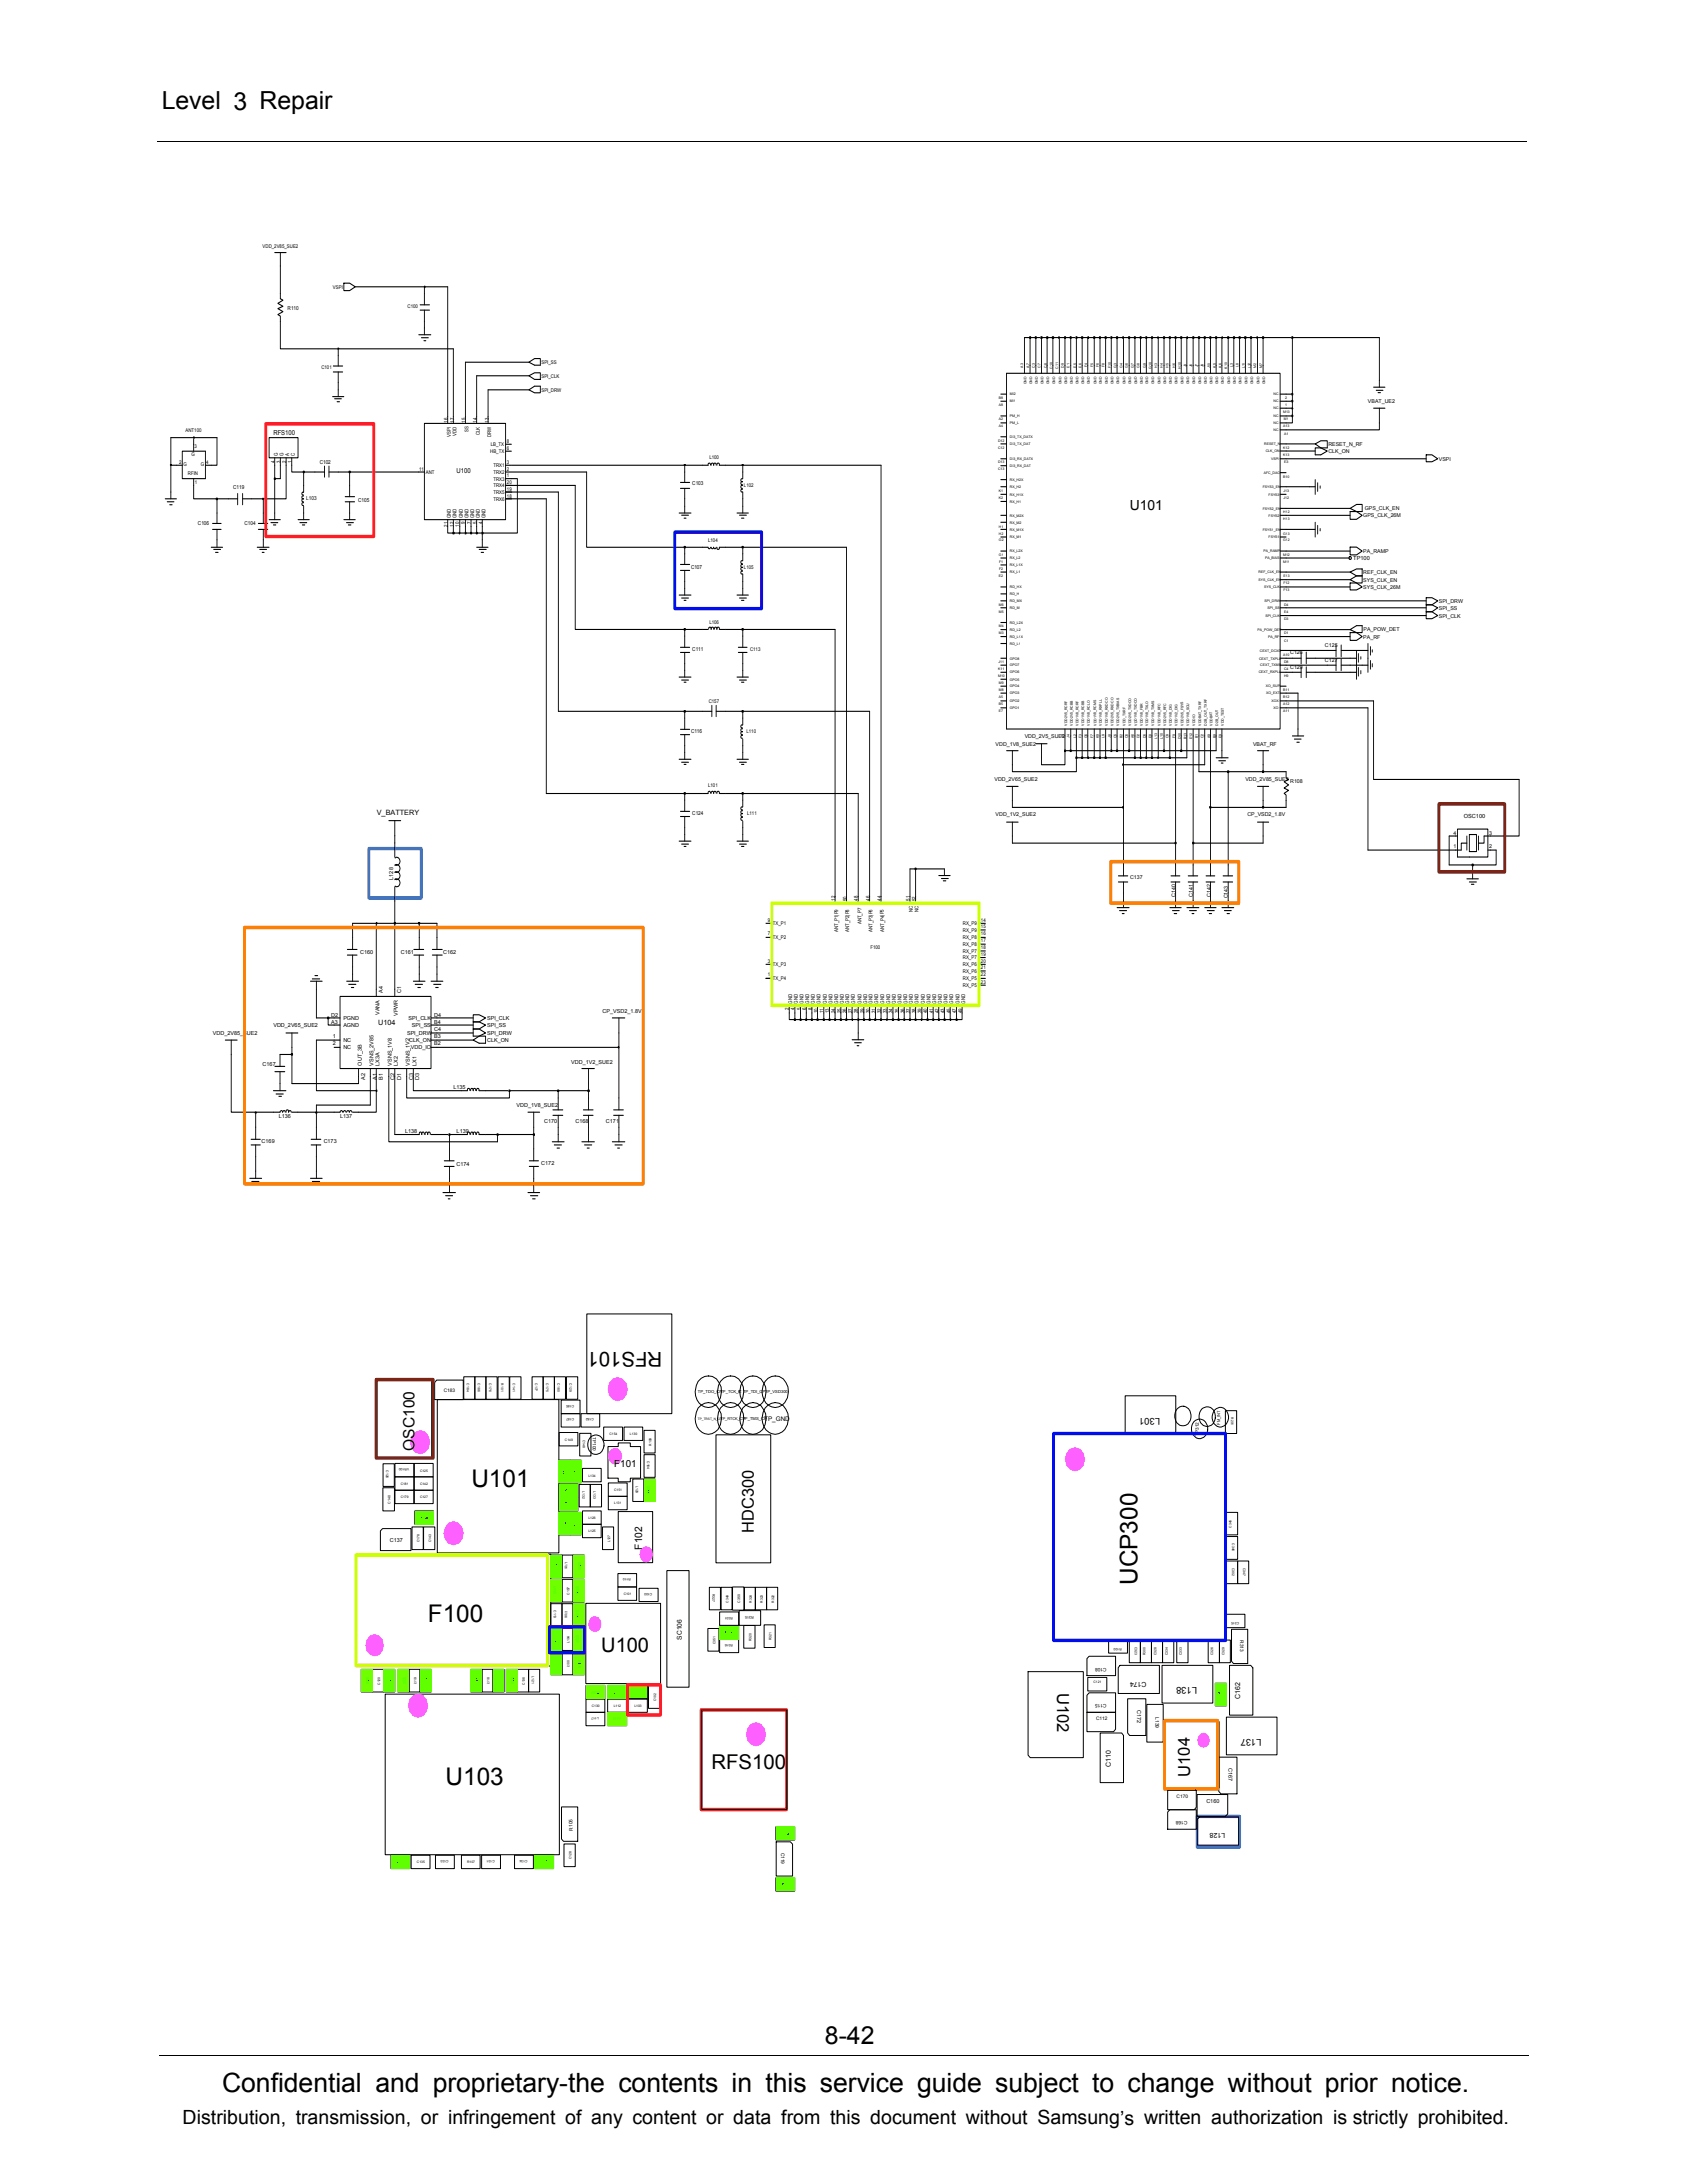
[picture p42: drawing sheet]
<svg xmlns="http://www.w3.org/2000/svg" width="216mm" height="279mm" viewBox="0 0 216 279" stroke-linecap="round" stroke-linejoin="round" font-family="sans-serif">
<defs><g id="words">
<text font-size="3.4" x="28.4" y="267.7">Confidential and proprietary-the contents in this service guide subject to change without prior notice.</text>
<g font-size="3.2">
<text x="20.7" y="14">Level 3 Repair</text>
<text x="105.6" y="261.6">8-42</text>
</g>
<g font-size="3.1">
<text x="60.3" y="190.3">U101</text>
<text x="145.6" y="202.9" transform="rotate(-90 145.6 202.9)">UCP300</text>
<text x="54.8" y="207.6">F100</text>
<text x="57" y="228.5">U103</text>
</g>
<g font-size="2.6">
<text x="84.8" y="173.1" transform="rotate(-180 84.8 173.1)">RFS101</text>
<text x="76.9" y="211.5">U100</text>
<text x="91" y="226.4">RFS100</text>
</g>
<text font-size="2.5" x="23.4" y="271.9">Distribution, transmission, or infringement of any content or data from this document without Samsung’s written authorization is strictly prohibited.</text>
<g font-size="2.1">
<text x="96.5" y="196.2" transform="rotate(-90 96.5 196.2)">HDC300</text>
<text x="135.3" y="216.7" transform="rotate(90 135.3 216.7)">U102</text>
<text x="152.3" y="227.4" transform="rotate(-90 152.3 227.4)">U104</text>
</g>
<text font-size="2" x="53.1" y="185.7" transform="rotate(-90 53.1 185.7)">OSC100</text>
<text font-size="1.8" x="144.6" y="65.2">U101</text>
<g font-size="1.3">
<text x="78.6" y="187.7">F101</text>
<text x="82.2" y="198.4" transform="rotate(-90 82.2 198.4)">F102</text>
</g>
<g font-size="1.2">
<text x="148.5" y="181.5" transform="rotate(-180 148.5 181.5)">L301</text>
<text x="153.2" y="215.9" transform="rotate(-180 153.2 215.9)">L138</text>
<text x="161.4" y="222.5" transform="rotate(-180 161.4 222.5)">L137</text>
</g>
<g font-size=".9">
<text x="35" y="55.7">RFS100</text>
<text x="58.4" y="60.5">U100</text>
<text x="48.2" y="104.3">V_BATTERY</text>
<text x="48.4" y="131.1">U104</text>
<text x="146.7" y="215.2" transform="rotate(-180 146.7 215.2)">C174</text>
<text x="158.7" y="217.5" transform="rotate(-90 158.7 217.5)">C162</text>
<text x="142.2" y="226.1" transform="rotate(-90 142.2 226.1)">C110</text>
<text x="156.8" y="234.7" transform="rotate(-180 156.8 234.7)">L128</text>
</g>
<g font-size=".8">
<text x="97.8" y="181.9">TP_GND</text>
<text x="87.3" y="209.8" transform="rotate(-90 87.3 209.8)">SC106</text>
</g>
<g font-size=".7">
<text x="33.6" y="31.7">VDD_2V85_SUE2</text>
<text x="36.8" y="39.7">R110</text>
<text x="42.6" y="37">VSPI</text>
<text x="52.2" y="39.4">C100</text>
<text x="41.1" y="47.2">C101</text>
<text x="69.3" y="46.6">SPI_SS</text>
<text x="69.3" y="48.3">SPI_CLK</text>
<text x="69.3" y="50.1">SPI_DRW</text>
<text x="175.1" y="51.6">VBAT_UE2</text>
<text x="22.9" y="59.4">2</text>
<text x="23.5" y="59.6">G</text>
<text x="23.7" y="55.2">ANT100</text>
<text x="24.5" y="58.4">G</text>
<text x="24.9" y="57.4">3</text>
<text x="25.7" y="59.6">G</text>
<text x="26.4" y="59.4">4</text>
<text x="35.2" y="59.2" transform="rotate(-90 35.2 59.2)">4</text>
<text x="35.6" y="58.4" transform="rotate(-90 35.6 58.4)">G</text>
<text x="35.9" y="59.2" transform="rotate(-90 35.9 59.2)">3</text>
<text x="36.3" y="58.4" transform="rotate(-90 36.3 58.4)">G</text>
<text x="36.6" y="59.2" transform="rotate(-90 36.6 59.2)">2</text>
<text x="37" y="58.4" transform="rotate(-90 37 58.4)">A</text>
<text x="37.4" y="59.2" transform="rotate(-90 37.4 59.2)">1</text>
<text x="37.7" y="58.4" transform="rotate(-90 37.7 58.4)">C</text>
<text x="40.9" y="59.4">C102</text>
<text x="57.3" y="54.1" transform="rotate(-90 57.3 54.1)">16</text>
<text x="57.7" y="55.9" transform="rotate(-90 57.7 55.9)">VSPI</text>
<text x="58.1" y="54.1" transform="rotate(-90 58.1 54.1)">17</text>
<text x="58.4" y="55.8" transform="rotate(-90 58.4 55.8)">VDD</text>
<text x="59.6" y="54.1" transform="rotate(-90 59.6 54.1)">15</text>
<text x="60" y="55.2" transform="rotate(-90 60 55.2)">SS</text>
<text x="61" y="54.1" transform="rotate(-90 61 54.1)">14</text>
<text x="61.4" y="55.7" transform="rotate(-90 61.4 55.7)">CLK</text>
<text x="62.6" y="54.1" transform="rotate(-90 62.6 54.1)">13</text>
<text x="62.7" y="58">HB_TX</text>
<text x="62.8" y="57.1">LB_TX</text>
<text x="62.8" y="55.9" transform="rotate(-90 62.8 55.9)">DRW</text>
<text x="63.1" y="59.8">TRX1</text>
<text x="64.9" y="59.4">3</text>
<text x="64.9" y="57.6">6</text>
<text x="64.9" y="56.7">8</text>
<text x="90.8" y="58.8">L100</text>
<text x="170" y="57.1">RESET_N_RF</text>
<text x="170" y="58">CLK_ON</text>
<text x="184.2" y="58.9">VSPI</text>
<text x="24" y="60.8">RFIN</text>
<text x="24.9" y="61.9">1</text>
<text x="29.8" y="62.5">C119</text>
<text x="39.2" y="64">L103</text>
<text x="45.8" y="64.2">C105</text>
<text x="53.6" y="60.2">11</text>
<text x="54.5" y="60.6">ANT</text>
<text x="63.1" y="60.6">TRX2</text>
<text x="63.1" y="61.5">TRX3</text>
<text x="63.1" y="62.4">TRX4</text>
<text x="63.1" y="63.2">TRX5</text>
<text x="63.1" y="64.1">TRX6</text>
<text x="64.9" y="60.2">2</text>
<text x="64.9" y="61.1">1</text>
<text x="64.9" y="61.9">20</text>
<text x="64.9" y="62.8">19</text>
<text x="64.9" y="63.8">18</text>
<text x="88.6" y="62.1">C103</text>
<text x="95.2" y="62.3">L102</text>
<text x="174.7" y="65.3">GPS_CLK_EN</text>
<text x="25.3" y="67.2">C106</text>
<text x="31.3" y="67.2">C104</text>
<text x="57.3" y="67.4" transform="rotate(-90 57.3 67.4)">21</text>
<text x="57.7" y="66.3" transform="rotate(-90 57.7 66.3)">GND</text>
<text x="58.1" y="67.4" transform="rotate(-90 58.1 67.4)">12</text>
<text x="58.4" y="66.3" transform="rotate(-90 58.4 66.3)">GND</text>
<text x="58.8" y="67.4" transform="rotate(-90 58.8 67.4)">10</text>
<text x="59.2" y="66.3" transform="rotate(-90 59.2 66.3)">GND</text>
<text x="59.5" y="67.1" transform="rotate(-90 59.5 67.1)">9</text>
<text x="60" y="66.3" transform="rotate(-90 60 66.3)">GND</text>
<text x="60.3" y="67.1" transform="rotate(-90 60.3 67.1)">7</text>
<text x="60.7" y="66.3" transform="rotate(-90 60.7 66.3)">GND</text>
<text x="61" y="67.1" transform="rotate(-90 61 67.1)">5</text>
<text x="61.4" y="66.3" transform="rotate(-90 61.4 66.3)">GND</text>
<text x="61.8" y="67.1" transform="rotate(-90 61.8 67.1)">4</text>
<text x="62.1" y="66.3" transform="rotate(-90 62.1 66.3)">GND</text>
<text x="90.6" y="69.4">L104</text>
<text x="173.2" y="71.7">TP100</text>
<text x="174.5" y="70.8">PA_RAMP</text>
<text x="174.5" y="66.2">GPS_CLK_26M</text>
<text x="88.4" y="72.8">C107</text>
<text x="95.2" y="72.8">L105</text>
<text x="174.5" y="73.4">REF_CLK_EN</text>
<text x="174.5" y="74.4">SYS_CLK_EN</text>
<text x="174.5" y="75.4">SYS_CLK_26M</text>
<text x="184.2" y="77.2">SPI_DRW</text>
<text x="88.6" y="83.3">C111</text>
<text x="90.8" y="79.8">L106</text>
<text x="96" y="83.3">C113</text>
<text x="165.1" y="83.8">C126</text>
<text x="169.6" y="82.9">C125</text>
<text x="174.5" y="81.7">PA_RF</text>
<text x="174.5" y="80.8">PA_POW_DET</text>
<text x="184.2" y="79">SPI_CLK</text>
<text x="184.2" y="78">SPI_SS</text>
<text x="90.7" y="90">C157</text>
<text x="165.1" y="85.6">C129</text>
<text x="169.6" y="84.8">C127</text>
<text x="88.4" y="93.8">C116</text>
<text x="95.5" y="93.8">L110</text>
<text x="127.4" y="95.4">VDD_1V8_SUE2</text>
<text x="131.1" y="94.4">VDD_2V5_SUE2</text>
<text x="160.4" y="95.4">VBAT_RF</text>
<text x="90.6" y="100.7">L101</text>
<text x="127.3" y="100">VDD_2V65_SUE2</text>
<text x="159.4" y="100">VDD_2V85_SUE2</text>
<text x="165.1" y="100.2">R108</text>
<text x="88.6" y="104.3">C124</text>
<text x="95.6" y="104.3">L111</text>
<text x="127.4" y="104.5">VDD_1V2_SUE2</text>
<text x="159.6" y="104.5">CP_VSD2_1.8V</text>
<text x="186" y="106.8">4</text>
<text x="187.3" y="104.7">OSC100</text>
<text x="190.6" y="106.8">3</text>
<text x="50.3" y="112.6" transform="rotate(-90 50.3 112.6)">L128</text>
<text x="144.6" y="112.5">C137</text>
<text x="186" y="108.6">1</text>
<text x="190.6" y="108.6">2</text>
<text x="98.3" y="118">9</text>
<text x="98.3" y="119.7">7</text>
<text x="98.9" y="118.4">TX_P1</text>
<text x="106.9" y="115.3" transform="rotate(-90 106.9 115.3)">12</text>
<text x="107.3" y="119.3" transform="rotate(-90 107.3 119.3)">ANT_P1|P9</text>
<text x="108.4" y="115.3" transform="rotate(-90 108.4 115.3)">50</text>
<text x="108.7" y="119.3" transform="rotate(-90 108.7 119.3)">ANT_P2|P8</text>
<text x="109.8" y="115.3" transform="rotate(-90 109.8 115.3)">48</text>
<text x="110.2" y="118.3" transform="rotate(-90 110.2 118.3)">ANT_P7</text>
<text x="111.3" y="115.3" transform="rotate(-90 111.3 115.3)">46</text>
<text x="111.7" y="119.3" transform="rotate(-90 111.7 119.3)">ANT_P3|P6</text>
<text x="112.8" y="115.3" transform="rotate(-90 112.8 115.3)">44</text>
<text x="113.1" y="119.3" transform="rotate(-90 113.1 119.3)">ANT_P4|P5</text>
<text x="116.5" y="115.3" transform="rotate(-90 116.5 115.3)">51</text>
<text x="116.8" y="116.7" transform="rotate(-90 116.8 116.7)">NC</text>
<text x="117.2" y="115.3" transform="rotate(-90 117.2 115.3)">52</text>
<text x="117.6" y="116.7" transform="rotate(-90 117.6 116.7)">NC</text>
<text x="123.2" y="119.3">RX_P9</text>
<text x="123.2" y="118.4">RX_P9</text>
<text x="125.5" y="118.8">15</text>
<text x="125.5" y="119.7">16</text>
<text x="125.5" y="118">14</text>
<text x="150.5" y="114.8" transform="rotate(-90 150.5 114.8)">C140</text>
<text x="152.7" y="114.8" transform="rotate(-90 152.7 114.8)">C141</text>
<text x="154.9" y="114.8" transform="rotate(-90 154.9 114.8)">C142</text>
<text x="157.1" y="115" transform="rotate(-90 157.1 115)">C143</text>
<text x="46.1" y="122">C160</text>
<text x="51.3" y="122">C161</text>
<text x="56.7" y="122">C162</text>
<text x="98.3" y="123.2">3</text>
<text x="98.3" y="124.9">1</text>
<text x="98.9" y="120.2">TX_P2</text>
<text x="98.9" y="123.7">TX_P3</text>
<text x="98.9" y="125.5">TX_P4</text>
<text x="111.4" y="121.5">F100</text>
<text x="123.2" y="125.5">RX_P5</text>
<text x="123.2" y="123.7">RX_P6</text>
<text x="123.2" y="124.5">RX_P6</text>
<text x="123.2" y="121.9">RX_P7</text>
<text x="123.2" y="122.8">RX_P7</text>
<text x="123.2" y="120.2">RX_P8</text>
<text x="123.2" y="121.1">RX_P8</text>
<text x="125.5" y="124.9">22</text>
<text x="125.5" y="125.9">23</text>
<text x="125.5" y="123.2">20</text>
<text x="125.5" y="124.1">21</text>
<text x="125.5" y="121.5">18</text>
<text x="125.5" y="122.4">19</text>
<text x="125.5" y="120.5">17</text>
<text x="35" y="131.4">VDD_2V65_SUE2</text>
<text x="42.4" y="130.1">D2</text>
<text x="42.4" y="131">A3</text>
<text x="43.9" y="130.5">PGND</text>
<text x="43.9" y="131.4">AGND</text>
<text x="48.6" y="129.9" transform="rotate(-90 48.6 129.9)">VANA</text>
<text x="49" y="127" transform="rotate(-90 49 127)">A4</text>
<text x="50.9" y="130" transform="rotate(-90 50.9 130)">VPWR</text>
<text x="51.4" y="127" transform="rotate(-90 51.4 127)">C1</text>
<text x="52.3" y="130.5">SPI_CLK</text>
<text x="52.7" y="131.4">SPI_SS</text>
<text x="55.6" y="130.1">D4</text>
<text x="55.6" y="132">C4</text>
<text x="55.6" y="131">B4</text>
<text x="62.3" y="130.5">SPI_CLK</text>
<text x="62.3" y="131.4">SPI_SS</text>
<text x="77.1" y="129.6">CP_VSD2_1.8V</text>
<text x="100.9" y="129.3" transform="rotate(-90 100.9 129.3)">2</text>
<text x="101.4" y="128.5" transform="rotate(-90 101.4 128.5)">GND</text>
<text x="101.7" y="129.3" transform="rotate(-90 101.7 129.3)">4</text>
<text x="102.1" y="128.5" transform="rotate(-90 102.1 128.5)">GND</text>
<text x="102.5" y="129.3" transform="rotate(-90 102.5 129.3)">5</text>
<text x="102.8" y="128.5" transform="rotate(-90 102.8 128.5)">GND</text>
<text x="103.2" y="129.3" transform="rotate(-90 103.2 129.3)">6</text>
<text x="103.6" y="128.5" transform="rotate(-90 103.6 128.5)">GND</text>
<text x="103.9" y="129.3" transform="rotate(-90 103.9 129.3)">8</text>
<text x="104.3" y="128.5" transform="rotate(-90 104.3 128.5)">GND</text>
<text x="104.6" y="129.7" transform="rotate(-90 104.6 129.7)">10</text>
<text x="105" y="128.5" transform="rotate(-90 105 128.5)">GND</text>
<text x="105.4" y="129.7" transform="rotate(-90 105.4 129.7)">11</text>
<text x="105.8" y="128.5" transform="rotate(-90 105.8 128.5)">GND</text>
<text x="106.1" y="129.7" transform="rotate(-90 106.1 129.7)">13</text>
<text x="106.6" y="128.5" transform="rotate(-90 106.6 128.5)">GND</text>
<text x="106.9" y="129.7" transform="rotate(-90 106.9 129.7)">24</text>
<text x="107.3" y="128.5" transform="rotate(-90 107.3 128.5)">GND</text>
<text x="107.6" y="129.7" transform="rotate(-90 107.6 129.7)">25</text>
<text x="108" y="128.5" transform="rotate(-90 108 128.5)">GND</text>
<text x="108.4" y="129.7" transform="rotate(-90 108.4 129.7)">26</text>
<text x="108.7" y="128.5" transform="rotate(-90 108.7 128.5)">GND</text>
<text x="109.1" y="129.7" transform="rotate(-90 109.1 129.7)">27</text>
<text x="109.4" y="128.5" transform="rotate(-90 109.4 128.5)">GND</text>
<text x="109.8" y="129.7" transform="rotate(-90 109.8 129.7)">28</text>
<text x="110.2" y="128.5" transform="rotate(-90 110.2 128.5)">GND</text>
<text x="110.6" y="129.7" transform="rotate(-90 110.6 129.7)">29</text>
<text x="111" y="128.5" transform="rotate(-90 111 128.5)">GND</text>
<text x="111.3" y="129.7" transform="rotate(-90 111.3 129.7)">30</text>
<text x="111.7" y="128.5" transform="rotate(-90 111.7 128.5)">GND</text>
<text x="112" y="129.7" transform="rotate(-90 112 129.7)">31</text>
<text x="112.4" y="128.5" transform="rotate(-90 112.4 128.5)">GND</text>
<text x="112.8" y="129.7" transform="rotate(-90 112.8 129.7)">32</text>
<text x="113.1" y="128.5" transform="rotate(-90 113.1 128.5)">GND</text>
<text x="113.5" y="129.7" transform="rotate(-90 113.5 129.7)">33</text>
<text x="113.9" y="128.5" transform="rotate(-90 113.9 128.5)">GND</text>
<text x="114.2" y="129.7" transform="rotate(-90 114.2 129.7)">34</text>
<text x="114.7" y="128.5" transform="rotate(-90 114.7 128.5)">GND</text>
<text x="115" y="129.7" transform="rotate(-90 115 129.7)">35</text>
<text x="115.4" y="128.5" transform="rotate(-90 115.4 128.5)">GND</text>
<text x="115.7" y="129.7" transform="rotate(-90 115.7 129.7)">36</text>
<text x="116.1" y="128.5" transform="rotate(-90 116.1 128.5)">GND</text>
<text x="116.5" y="129.7" transform="rotate(-90 116.5 129.7)">37</text>
<text x="116.8" y="128.5" transform="rotate(-90 116.8 128.5)">GND</text>
<text x="117.2" y="129.7" transform="rotate(-90 117.2 129.7)">38</text>
<text x="117.6" y="128.5" transform="rotate(-90 117.6 128.5)">GND</text>
<text x="117.9" y="129.7" transform="rotate(-90 117.9 129.7)">39</text>
<text x="118.4" y="128.5" transform="rotate(-90 118.4 128.5)">GND</text>
<text x="118.7" y="129.7" transform="rotate(-90 118.7 129.7)">40</text>
<text x="119.1" y="128.5" transform="rotate(-90 119.1 128.5)">GND</text>
<text x="119.4" y="129.7" transform="rotate(-90 119.4 129.7)">41</text>
<text x="119.8" y="128.5" transform="rotate(-90 119.8 128.5)">GND</text>
<text x="120.2" y="129.7" transform="rotate(-90 120.2 129.7)">42</text>
<text x="120.5" y="128.5" transform="rotate(-90 120.5 128.5)">GND</text>
<text x="120.9" y="129.7" transform="rotate(-90 120.9 129.7)">43</text>
<text x="121.3" y="128.5" transform="rotate(-90 121.3 128.5)">GND</text>
<text x="121.6" y="129.7" transform="rotate(-90 121.6 129.7)">45</text>
<text x="122" y="128.5" transform="rotate(-90 122 128.5)">GND</text>
<text x="122.4" y="129.7" transform="rotate(-90 122.4 129.7)">47</text>
<text x="122.8" y="128.5" transform="rotate(-90 122.8 128.5)">GND</text>
<text x="123.1" y="129.7" transform="rotate(-90 123.1 129.7)">49</text>
<text x="123.2" y="126.3">RX_P5</text>
<text x="123.5" y="128.5" transform="rotate(-90 123.5 128.5)">GND</text>
<text x="27.2" y="132.5">VDD_2V85_SUE2</text>
<text x="33.6" y="136.4">C167</text>
<text x="42.6" y="132.9">1</text>
<text x="42.6" y="133.8">2</text>
<text x="43.9" y="133.4">NC</text>
<text x="43.9" y="134.3">NC</text>
<text x="46.3" y="136.4" transform="rotate(-90 46.3 136.4)">OUT_3B</text>
<text x="47.8" y="136.4" transform="rotate(-90 47.8 136.4)">VSNS_2V85</text>
<text x="48.6" y="136.4" transform="rotate(-90 48.6 136.4)">LX3A</text>
<text x="50.2" y="136.4" transform="rotate(-90 50.2 136.4)">VSNS_1V8</text>
<text x="50.9" y="136.4" transform="rotate(-90 50.9 136.4)">LX2</text>
<text x="52.1" y="132.5">SPI_DRW</text>
<text x="52.4" y="133.4">CLK_ON</text>
<text x="52.4" y="136.4" transform="rotate(-90 52.4 136.4)">VSNS_1V2</text>
<text x="52.6" y="134.3">VDD_IO</text>
<text x="53.3" y="136.4" transform="rotate(-90 53.3 136.4)">LX1</text>
<text x="55.6" y="133.8">B2</text>
<text x="55.6" y="132.9">B3</text>
<text x="62.3" y="132.5">SPI_DRW</text>
<text x="62.3" y="133.4">CLK_ON</text>
<text x="73.1" y="136.1">VDD_1V2_SUE2</text>
<text x="35.7" y="143.1">L136</text>
<text x="43.5" y="143.1">L137</text>
<text x="46.7" y="138.2" transform="rotate(-90 46.7 138.2)">A2</text>
<text x="48.2" y="138.2" transform="rotate(-90 48.2 138.2)">A1</text>
<text x="49" y="138.2" transform="rotate(-90 49 138.2)">B1</text>
<text x="50.5" y="138.2" transform="rotate(-90 50.5 138.2)">C2</text>
<text x="51.4" y="138.2" transform="rotate(-90 51.4 138.2)">D1</text>
<text x="52.9" y="138.2" transform="rotate(-90 52.9 138.2)">C3</text>
<text x="53.6" y="138.2" transform="rotate(-90 53.6 138.2)">D3</text>
<text x="58" y="139.4">L135</text>
<text x="66.1" y="141.7">VDD_1V8_SUE2</text>
<text x="69.7" y="143.7">C170</text>
<text x="73.6" y="143.7">C168</text>
<text x="77.6" y="143.7">C171</text>
<text x="33.5" y="146.2">C169</text>
<text x="41.4" y="146.2">C173</text>
<text x="51.9" y="145">L138</text>
<text x="58.4" y="149.3">C174</text>
<text x="58.4" y="145">L139</text>
<text x="69.3" y="149.1">C172</text>
<text x="49.9" y="197.3">C137</text>
<text x="145.5" y="218.9" transform="rotate(90 145.5 218.9)">C172</text>
<text x="157.2" y="226.3" transform="rotate(90 157.2 226.3)">C167</text>
<text x="154.4" y="230.8">C160</text>
</g>
<g font-size=".6">
<text x="56.8" y="178.2">C183</text>
<text x="75.9" y="183.9" transform="rotate(90 75.9 183.9)">TP100</text>
<text x="153.4" y="183.4" transform="rotate(-90 153.4 183.4)">P312</text>
<text x="153.4" y="183.8" transform="rotate(-90 153.4 183.8)">T</text>
<text x="158.7" y="209.9" transform="rotate(90 158.7 209.9)">R313</text>
<text x="141.6" y="213.4" transform="rotate(-180 141.6 213.4)">C108</text>
<text x="140.3" y="220.1">C112</text>
<text x="141.6" y="218.1" transform="rotate(-180 141.6 218.1)">C115</text>
<text x="147.9" y="219.8" transform="rotate(90 147.9 219.8)">L139</text>
<text x="150.6" y="230.1">C170</text>
<text x="152" y="233.1" transform="rotate(-180 152 233.1)">C168</text>
<text x="73.3" y="234.3" transform="rotate(-90 73.3 234.3)">R105</text>
<text x="100" y="237.1" transform="rotate(90 100 237.1)">C119</text>
</g>
<g font-size=".5">
<text x="89.3" y="178.4">TP_TDO_CP</text>
<text x="92.2" y="178.4">TP_TCK_C</text>
<text x="94.5" y="178.4">P TP_TDI_CPTP_VSD300</text>
<text x="92.2" y="181.8">TP_RTCK_CP</text>
<text x="95" y="181.8">TP_TMS_CP</text>
<text x="156.1" y="182.4" transform="rotate(-90 156.1 182.4)">FM_INT</text>
<text x="96.5" y="206.8" transform="rotate(-180 96.5 206.8)">R315</text>
</g>
<g font-size=".4">
<text x="131" y="47.1" transform="rotate(-90 131 47.1)">A3</text>
<text x="131.7" y="47.1" transform="rotate(-90 131.7 47.1)">A7</text>
<text x="132.4" y="47.1" transform="rotate(-90 132.4 47.1)">C3</text>
<text x="133.2" y="47.1" transform="rotate(-90 133.2 47.1)">C7</text>
<text x="134" y="47.1" transform="rotate(-90 134 47.1)">C8</text>
<text x="134.7" y="47.2" transform="rotate(-90 134.7 47.2)">C10</text>
<text x="135.4" y="47.2" transform="rotate(-90 135.4 47.2)">C11</text>
<text x="136.2" y="47.1" transform="rotate(-90 136.2 47.1)">D9</text>
<text x="136.9" y="47.1" transform="rotate(-90 136.9 47.1)">E1</text>
<text x="137.7" y="47.1" transform="rotate(-90 137.7 47.1)">E5</text>
<text x="138.4" y="47.1" transform="rotate(-90 138.4 47.1)">E6</text>
<text x="139.1" y="47" transform="rotate(-90 139.1 47)">F4</text>
<text x="139.9" y="47" transform="rotate(-90 139.9 47)">F5</text>
<text x="140.6" y="47" transform="rotate(-90 140.6 47)">F6</text>
<text x="141.4" y="47" transform="rotate(-90 141.4 47)">F8</text>
<text x="142.2" y="47.2" transform="rotate(-90 142.2 47.2)">F10</text>
<text x="142.9" y="47.1" transform="rotate(-90 142.9 47.1)">G3</text>
<text x="143.6" y="47.1" transform="rotate(-90 143.6 47.1)">G4</text>
<text x="144.4" y="47.1" transform="rotate(-90 144.4 47.1)">G6</text>
<text x="145.1" y="47.1" transform="rotate(-90 145.1 47.1)">G7</text>
<text x="145.8" y="47.1" transform="rotate(-90 145.8 47.1)">G8</text>
<text x="146.6" y="47.1" transform="rotate(-90 146.6 47.1)">G9</text>
<text x="147.4" y="47.2" transform="rotate(-90 147.4 47.2)">G10</text>
<text x="148.1" y="47.1" transform="rotate(-90 148.1 47.1)">H3</text>
<text x="148.8" y="47.1" transform="rotate(-90 148.8 47.1)">H4</text>
<text x="149.6" y="47.1" transform="rotate(-90 149.6 47.1)">H5</text>
<text x="150.4" y="47.1" transform="rotate(-90 150.4 47.1)">H6</text>
<text x="151.1" y="47.2" transform="rotate(-90 151.1 47.2)">H10</text>
<text x="151.8" y="47" transform="rotate(-90 151.8 47)">J3</text>
<text x="152.6" y="47" transform="rotate(-90 152.6 47)">J6</text>
<text x="153.3" y="47" transform="rotate(-90 153.3 47)">J7</text>
<text x="154" y="47" transform="rotate(-90 154 47)">J9</text>
<text x="154.9" y="47.2" transform="rotate(-90 154.9 47.2)">J10</text>
<text x="155.6" y="47.1" transform="rotate(-90 155.6 47.1)">K5</text>
<text x="156.3" y="47.1" transform="rotate(-90 156.3 47.1)">K6</text>
<text x="157" y="47.2" transform="rotate(-90 157 47.2)">K10</text>
<text x="157.8" y="47" transform="rotate(-90 157.8 47)">L3</text>
<text x="158.5" y="47" transform="rotate(-90 158.5 47)">L8</text>
<text x="159.3" y="47.2" transform="rotate(-90 159.3 47.2)">L11</text>
<text x="160.1" y="47.2" transform="rotate(-90 160.1 47.2)">L12</text>
<text x="160.8" y="47.1" transform="rotate(-90 160.8 47.1)">M2</text>
<text x="161.5" y="47.1" transform="rotate(-90 161.5 47.1)">M7</text>
<text x="127.8" y="51.1">B8</text>
<text x="127.8" y="53.8">A2</text>
<text x="127.8" y="52">A8</text>
<text x="129.2" y="50.6">MI2</text>
<text x="129.2" y="53.4">PM_H</text>
<text x="129.2" y="51.5">MI1</text>
<text x="131.4" y="49.2" transform="rotate(-90 131.4 49.2)">GND</text>
<text x="132.1" y="49.2" transform="rotate(-90 132.1 49.2)">GND</text>
<text x="132.8" y="49.2" transform="rotate(-90 132.8 49.2)">GND</text>
<text x="133.6" y="49.2" transform="rotate(-90 133.6 49.2)">GND</text>
<text x="134.3" y="49.2" transform="rotate(-90 134.3 49.2)">GND</text>
<text x="135" y="49.2" transform="rotate(-90 135 49.2)">GND</text>
<text x="135.8" y="49.2" transform="rotate(-90 135.8 49.2)">GND</text>
<text x="136.6" y="49.2" transform="rotate(-90 136.6 49.2)">GND</text>
<text x="137.3" y="49.2" transform="rotate(-90 137.3 49.2)">GND</text>
<text x="138" y="49.2" transform="rotate(-90 138 49.2)">GND</text>
<text x="138.7" y="49.2" transform="rotate(-90 138.7 49.2)">GND</text>
<text x="139.5" y="49.2" transform="rotate(-90 139.5 49.2)">GND</text>
<text x="140.3" y="49.2" transform="rotate(-90 140.3 49.2)">GND</text>
<text x="141" y="49.2" transform="rotate(-90 141 49.2)">GND</text>
<text x="141.8" y="49.2" transform="rotate(-90 141.8 49.2)">GND</text>
<text x="142.5" y="49.2" transform="rotate(-90 142.5 49.2)">GND</text>
<text x="143.2" y="49.2" transform="rotate(-90 143.2 49.2)">GND</text>
<text x="144" y="49.2" transform="rotate(-90 144 49.2)">GND</text>
<text x="144.8" y="49.2" transform="rotate(-90 144.8 49.2)">GND</text>
<text x="145.5" y="49.2" transform="rotate(-90 145.5 49.2)">GND</text>
<text x="146.2" y="49.2" transform="rotate(-90 146.2 49.2)">GND</text>
<text x="147" y="49.2" transform="rotate(-90 147 49.2)">GND</text>
<text x="147.7" y="49.2" transform="rotate(-90 147.7 49.2)">GND</text>
<text x="148.5" y="49.2" transform="rotate(-90 148.5 49.2)">GND</text>
<text x="149.2" y="49.2" transform="rotate(-90 149.2 49.2)">GND</text>
<text x="150" y="49.2" transform="rotate(-90 150 49.2)">GND</text>
<text x="150.7" y="49.2" transform="rotate(-90 150.7 49.2)">GND</text>
<text x="151.4" y="49.2" transform="rotate(-90 151.4 49.2)">GND</text>
<text x="152.2" y="49.2" transform="rotate(-90 152.2 49.2)">GND</text>
<text x="153" y="49.2" transform="rotate(-90 153 49.2)">GND</text>
<text x="153.7" y="49.2" transform="rotate(-90 153.7 49.2)">GND</text>
<text x="154.4" y="49.2" transform="rotate(-90 154.4 49.2)">GND</text>
<text x="155.2" y="49.2" transform="rotate(-90 155.2 49.2)">GND</text>
<text x="155.9" y="49.2" transform="rotate(-90 155.9 49.2)">GND</text>
<text x="156.6" y="49.2" transform="rotate(-90 156.6 49.2)">GND</text>
<text x="157.4" y="49.2" transform="rotate(-90 157.4 49.2)">GND</text>
<text x="158.2" y="49.2" transform="rotate(-90 158.2 49.2)">GND</text>
<text x="158.9" y="49.2" transform="rotate(-90 158.9 49.2)">GND</text>
<text x="159.6" y="49.2" transform="rotate(-90 159.6 49.2)">GND</text>
<text x="160.4" y="49.2" transform="rotate(-90 160.4 49.2)">GND</text>
<text x="161.2" y="49.2" transform="rotate(-90 161.2 49.2)">GND</text>
<text x="161.9" y="49.2" transform="rotate(-90 161.9 49.2)">GND</text>
<text x="163" y="53.4">NC</text>
<text x="163" y="52.4">NC</text>
<text x="163" y="51.5">NC</text>
<text x="163" y="50.6">NC</text>
<text x="164.2" y="52.9">M13</text>
<text x="164.3" y="53.8">M1</text>
<text x="164.5" y="52">1</text>
<text x="164.5" y="51.1">2</text>
<text x="127.7" y="56.6">D12</text>
<text x="127.7" y="59.3">D13</text>
<text x="127.7" y="57.5">C12</text>
<text x="127.8" y="54.7">A4</text>
<text x="129.2" y="56.1">DI3_TX_DATX</text>
<text x="129.2" y="58.9">DI3_RX_DATX</text>
<text x="129.2" y="57">DI3_TX_DAT</text>
<text x="129.2" y="59.8">DI3_RX_DAT</text>
<text x="129.2" y="54.3">PM_L</text>
<text x="161.8" y="57">RESET_N</text>
<text x="162" y="57.9">CLK_ON</text>
<text x="162.7" y="58.9">VSPI</text>
<text x="163" y="55.2">NC</text>
<text x="163" y="54.3">NC</text>
<text x="164.2" y="57.5">K12</text>
<text x="164.2" y="58.4">K13</text>
<text x="164.2" y="54.7">A13</text>
<text x="164.3" y="55.7">A1</text>
<text x="164.4" y="59.3">E3</text>
<text x="127.7" y="60.2">C13</text>
<text x="127.8" y="63.8">K2</text>
<text x="127.8" y="62.9">K1</text>
<text x="129.2" y="64.3">RX_H1</text>
<text x="129.2" y="63.4">RX_H1X</text>
<text x="129.2" y="61.6">RX_H2X</text>
<text x="129.2" y="62.4">RX_H2</text>
<text x="161.6" y="65.2">FSYS2_EN</text>
<text x="161.6" y="62.4">FSYS3_EN</text>
<text x="161.7" y="60.7">AFC_DAC</text>
<text x="162.3" y="63.4">FSYS3</text>
<text x="164.2" y="65.6">H12</text>
<text x="164.2" y="61.2">B10</text>
<text x="164.3" y="63.8">J12</text>
<text x="164.3" y="62.9">J13</text>
<text x="127.8" y="71.2">G1</text>
<text x="127.8" y="69.3">G2</text>
<text x="127.8" y="68.4">H2</text>
<text x="127.8" y="67.5">H1</text>
<text x="129.2" y="66.1">RX_M2X</text>
<text x="129.2" y="70.7">RX_L2X</text>
<text x="129.2" y="68.9">RX_M1</text>
<text x="129.2" y="67.9">RX_M1X</text>
<text x="129.2" y="67">RX_M2</text>
<text x="129.2" y="71.6">RX_L2</text>
<text x="161.6" y="67.9">FSYS1_EN</text>
<text x="161.7" y="70.7">PA_RAMP</text>
<text x="161.9" y="71.6">PA_BIAS</text>
<text x="162.3" y="66.1">FSYS2</text>
<text x="162.3" y="68.9">FSYS1</text>
<text x="164.2" y="71.2">M12</text>
<text x="164.2" y="66.6">H13</text>
<text x="164.2" y="69.3">G12</text>
<text x="164.2" y="68.4">G13</text>
<text x="127.8" y="73.9">E2</text>
<text x="127.8" y="77.6">M6</text>
<text x="127.9" y="73">F2</text>
<text x="127.9" y="72.1">F1</text>
<text x="129.2" y="73.4">RX_L1</text>
<text x="129.2" y="78">RD_M</text>
<text x="129.2" y="77.1">RD_MX</text>
<text x="129.2" y="76.2">RD_H</text>
<text x="129.2" y="75.3">RD_HX</text>
<text x="129.2" y="72.5">RX_L1X</text>
<text x="161.1" y="74.4">SYS_CLK_EN</text>
<text x="161.1" y="73.4">REF_CLK_EN</text>
<text x="161.8" y="75.3">SYS_CLK</text>
<text x="161.8" y="77.1">SPI_DRW</text>
<text x="162.2" y="78">SPI_SS</text>
<text x="164.2" y="72.1">M11</text>
<text x="164.3" y="74.8">F12</text>
<text x="164.3" y="75.7">F13</text>
<text x="164.3" y="73.9">E13</text>
<text x="164.3" y="77.6">D4</text>
<text x="127.8" y="80.2">M4</text>
<text x="127.8" y="78.5">M5</text>
<text x="127.8" y="81.1">M3</text>
<text x="129.2" y="79.8">RD_L2X</text>
<text x="129.2" y="80.7">RD_L2</text>
<text x="129.2" y="82.5">RD_L1</text>
<text x="129.2" y="81.6">RD_L1X</text>
<text x="161" y="80.7">PA_POW_DET</text>
<text x="161.2" y="83.4">CEXT_DCXO</text>
<text x="161.9" y="79">SPI_CLK</text>
<text x="162.3" y="81.6">PA_RF</text>
<text x="164.2" y="83.9">A10</text>
<text x="164.3" y="79.4">D3</text>
<text x="164.3" y="81.1">D1</text>
<text x="164.3" y="82.1">C1</text>
<text x="164.4" y="78.5">E4</text>
<text x="127.7" y="86.6">M10</text>
<text x="127.7" y="85.7">K11</text>
<text x="127.8" y="84.8">J11</text>
<text x="127.8" y="88.5">M8</text>
<text x="127.8" y="87.6">M9</text>
<text x="127.8" y="89.4">A5</text>
<text x="129.2" y="86.2">GPO6</text>
<text x="129.2" y="84.4">GPO8</text>
<text x="129.2" y="88">GPO4</text>
<text x="129.2" y="87.1">GPO5</text>
<text x="129.2" y="85.3">GPO7</text>
<text x="129.2" y="89.9">GPO2</text>
<text x="129.2" y="88.9">GPO3</text>
<text x="161.1" y="86.2">CEXT_RXPLL</text>
<text x="161.1" y="84.4">CEXT_TXPLL</text>
<text x="161.3" y="85.3">CEXT_TXMS</text>
<text x="162" y="88">XO_SUP</text>
<text x="162.1" y="88.9">XO_EXT</text>
<text x="162.7" y="89.9">XOX</text>
<text x="164.2" y="88.5">B11</text>
<text x="164.2" y="89.4">B12</text>
<text x="164.3" y="86.6">H9</text>
<text x="164.3" y="84.8">D8</text>
<text x="164.3" y="85.7">C4</text>
<text x="127.8" y="91.2">E7</text>
<text x="127.8" y="90.3">B5</text>
<text x="129.2" y="90.8">GPO1</text>
<text x="136.2" y="94.4" transform="rotate(-90 136.2 94.4)">J5</text>
<text x="136.6" y="92.9" transform="rotate(-90 136.6 92.9)">VDD2V5_RCRF</text>
<text x="136.9" y="94.4" transform="rotate(-90 136.9 94.4)">J4</text>
<text x="137.3" y="92.9" transform="rotate(-90 137.3 92.9)">VDD2V5_RCBB</text>
<text x="137.7" y="94.5" transform="rotate(-90 137.7 94.5)">L2</text>
<text x="138" y="92.9" transform="rotate(-90 138 92.9)">VDD1V8_RCRF</text>
<text x="138.4" y="94.5" transform="rotate(-90 138.4 94.5)">F3</text>
<text x="138.7" y="92.9" transform="rotate(-90 138.7 92.9)">VDD1V8_RCBB</text>
<text x="139.1" y="94.5" transform="rotate(-90 139.1 94.5)">G5</text>
<text x="139.5" y="92.9" transform="rotate(-90 139.5 92.9)">VDD1V8_RCLO</text>
<text x="139.9" y="94.5" transform="rotate(-90 139.9 94.5)">F7</text>
<text x="140.3" y="92.9" transform="rotate(-90 140.3 92.9)">VDD1V8_RCMS</text>
<text x="140.6" y="94.5" transform="rotate(-90 140.6 94.5)">K9</text>
<text x="141" y="92.9" transform="rotate(-90 141 92.9)">VDD1V8_RXPLL</text>
<text x="141.4" y="94.5" transform="rotate(-90 141.4 94.5)">L9</text>
<text x="141.8" y="92.9" transform="rotate(-90 141.8 92.9)">VDD1V8_RXDCO</text>
<text x="142.2" y="94.4" transform="rotate(-90 142.2 94.4)">J8</text>
<text x="142.5" y="92.9" transform="rotate(-90 142.5 92.9)">VDD2V5_RXDCO</text>
<text x="142.9" y="94.5" transform="rotate(-90 142.9 94.5)">C5</text>
<text x="143.2" y="92.9" transform="rotate(-90 143.2 92.9)">VDD2V5_TXBIAS</text>
<text x="143.6" y="94.5" transform="rotate(-90 143.6 94.5)">B2</text>
<text x="144" y="92.9" transform="rotate(-90 144 92.9)">VDD_TXRF</text>
<text x="144.4" y="94.5" transform="rotate(-90 144.4 94.5)">C6</text>
<text x="144.8" y="92.9" transform="rotate(-90 144.8 92.9)">VDD2V5_TXDCO</text>
<text x="145.1" y="94.5" transform="rotate(-90 145.1 94.5)">A6</text>
<text x="145.5" y="92.9" transform="rotate(-90 145.5 92.9)">VDD1V8_TXDCO</text>
<text x="145.8" y="94.5" transform="rotate(-90 145.8 94.5)">D2</text>
<text x="146.2" y="92.9" transform="rotate(-90 146.2 92.9)">VDD1V8_FBR</text>
<text x="146.6" y="94.5" transform="rotate(-90 146.6 94.5)">D5</text>
<text x="147" y="92.9" transform="rotate(-90 147 92.9)">VDD1V8_TXLO</text>
<text x="147.4" y="94.5" transform="rotate(-90 147.4 94.5)">E8</text>
<text x="147.7" y="92.9" transform="rotate(-90 147.7 92.9)">VDD1V8_TXMS</text>
<text x="148.1" y="94.6" transform="rotate(-90 148.1 94.6)">L13</text>
<text x="148.5" y="92.9" transform="rotate(-90 148.5 92.9)">VDD1V8_RFC</text>
<text x="148.8" y="94.6" transform="rotate(-90 148.8 94.6)">L10</text>
<text x="149.2" y="92.9" transform="rotate(-90 149.2 92.9)">VDD2V5_RFC</text>
<text x="149.6" y="94.5" transform="rotate(-90 149.6 94.5)">C9</text>
<text x="150" y="92.9" transform="rotate(-90 150 92.9)">VDD1V8_DIG</text>
<text x="150.4" y="94.5" transform="rotate(-90 150.4 94.5)">F9</text>
<text x="150.7" y="92.9" transform="rotate(-90 150.7 92.9)">VDD1V2_DIG</text>
<text x="151.1" y="94.6" transform="rotate(-90 151.1 94.6)">D10</text>
<text x="151.4" y="92.9" transform="rotate(-90 151.4 92.9)">VDD2V5_FSYS</text>
<text x="151.8" y="94.6" transform="rotate(-90 151.8 94.6)">B13</text>
<text x="152.2" y="92.9" transform="rotate(-90 152.2 92.9)">VDD1V8_SCU</text>
<text x="152.6" y="94.6" transform="rotate(-90 152.6 94.6)">E12</text>
<text x="153" y="92.9" transform="rotate(-90 153 92.9)">VDDIO</text>
<text x="153.3" y="94.5" transform="rotate(-90 153.3 94.5)">B1</text>
<text x="153.7" y="92.9" transform="rotate(-90 153.7 92.9)">VDDBAT_TXRF</text>
<text x="154" y="94.5" transform="rotate(-90 154 94.5)">C2</text>
<text x="154.4" y="92.9" transform="rotate(-90 154.4 92.9)">D2B_OUT_TXRF</text>
<text x="154.9" y="94.5" transform="rotate(-90 154.9 94.5)">A9</text>
<text x="155.2" y="92.9" transform="rotate(-90 155.2 92.9)">VDDBAT</text>
<text x="155.6" y="94.5" transform="rotate(-90 155.6 94.5)">B9</text>
<text x="155.9" y="92.9" transform="rotate(-90 155.9 92.9)">D2B_OUT</text>
<text x="156.3" y="94.5" transform="rotate(-90 156.3 94.5)">E9</text>
<text x="156.6" y="92.9" transform="rotate(-90 156.6 92.9)">VDD_TEST</text>
<text x="163" y="90.8">XO</text>
<text x="164.2" y="91.2">A11</text>
<text x="164.2" y="90.3">A12</text>
<text x="59.7" y="177.1" transform="rotate(90 59.7 177.1)">C184</text>
<text x="61.2" y="177.1" transform="rotate(90 61.2 177.1)">C186</text>
<text x="62.6" y="177.1" transform="rotate(90 62.6 177.1)">C176</text>
<text x="64.2" y="177.1" transform="rotate(90 64.2 177.1)">R101</text>
<text x="65.6" y="177.1" transform="rotate(90 65.6 177.1)">C141</text>
<text x="68.5" y="177.1" transform="rotate(90 68.5 177.1)">C177</text>
<text x="69.9" y="177.1" transform="rotate(90 69.9 177.1)">C175</text>
<text x="71.4" y="177.1" transform="rotate(90 71.4 177.1)">C180</text>
<text x="72.9" y="177.1" transform="rotate(90 72.9 177.1)">C129</text>
<text x="73.5" y="179.8" transform="rotate(-180 73.5 179.8)">C185</text>
<text x="72.3" y="184.4">C149</text>
<text x="73.5" y="181.5" transform="rotate(-180 73.5 181.5)">C187</text>
<text x="74.6" y="184.3" transform="rotate(90 74.6 184.3)">C148</text>
<text x="76" y="181.5" transform="rotate(-180 76 181.5)">C182</text>
<text x="78" y="183.7">C154</text>
<text x="80.6" y="183.7">L130</text>
<text x="83.4" y="185" transform="rotate(-90 83.4 185)">R109</text>
<text x="89.3" y="181.7">TP_TRST_N_CP</text>
<text x="157.5" y="181.4" transform="rotate(90 157.5 181.4)">R201</text>
<text x="49.4" y="188.2" transform="rotate(90 49.4 188.2)">C126</text>
<text x="51.3" y="191.8">C179</text>
<text x="51.3" y="190.1">C181</text>
<text x="52.3" y="187.9" transform="rotate(-180 52.3 187.9)">VR100</text>
<text x="53.8" y="188.4">C125</text>
<text x="53.8" y="191.8">C127</text>
<text x="53.8" y="190.1">C142</text>
<text x="71.9" y="187.7" transform="rotate(90 71.9 187.7)">C166</text>
<text x="73.2" y="190.6" transform="rotate(-180 73.2 190.6)">C165</text>
<text x="73.4" y="187.7" transform="rotate(90 73.4 187.7)">C163</text>
<text x="74.5" y="190.9" transform="rotate(90 74.5 190.9)">L132</text>
<text x="75.3" y="189">L134</text>
<text x="75.9" y="190.9" transform="rotate(90 75.9 190.9)">L133</text>
<text x="78.6" y="190.8">C151</text>
<text x="81.4" y="190.2" transform="rotate(90 81.4 190.2)">L129</text>
<text x="82.8" y="187" transform="rotate(90 82.8 187)">C164</text>
<text x="82.8" y="190.1" transform="rotate(90 82.8 190.1)">C188</text>
<text x="50" y="192.4" transform="rotate(-90 50 192.4)">C140</text>
<text x="53.7" y="197.4" transform="rotate(-90 53.7 197.4)">C178</text>
<text x="53.8" y="194.4">R108</text>
<text x="55.2" y="197.4" transform="rotate(-90 55.2 197.4)">C143</text>
<text x="72.5" y="195.5" transform="rotate(-90 72.5 195.5)">C147</text>
<text x="73.2" y="192.3" transform="rotate(-180 73.2 192.3)">C150</text>
<text x="73.4" y="194.4" transform="rotate(90 73.4 194.4)">C146</text>
<text x="75.3" y="196.1">L125</text>
<text x="75.3" y="194.4">L126</text>
<text x="78.1" y="197.4" transform="rotate(-90 78.1 197.4)">L127</text>
<text x="78.6" y="192.6">L131</text>
<text x="157.6" y="195.5" transform="rotate(-90 157.6 195.5)">C345</text>
<text x="157.7" y="197.5" transform="rotate(90 157.7 197.5)">C346</text>
<text x="70.9" y="203" transform="rotate(90 70.9 203)">L110</text>
<text x="71.5" y="201" transform="rotate(-90 71.5 201)">L111</text>
<text x="72.3" y="199.9" transform="rotate(90 72.3 199.9)">L101</text>
<text x="73.7" y="203" transform="rotate(90 73.7 203)">C116</text>
<text x="74.3" y="201" transform="rotate(-90 74.3 201)">C124</text>
<text x="80.7" y="202" transform="rotate(-180 80.7 202)">R110</text>
<text x="83.5" y="203.9" transform="rotate(-180 83.5 203.9)">C100</text>
<text x="157.7" y="200.7" transform="rotate(90 157.7 200.7)">C302</text>
<text x="159.1" y="200.7" transform="rotate(90 159.1 200.7)">C347</text>
<text x="70.9" y="209.3" transform="rotate(90 70.9 209.3)">L105</text>
<text x="70.9" y="206.1" transform="rotate(90 70.9 206.1)">C113</text>
<text x="72.3" y="206.1" transform="rotate(90 72.3 206.1)">L106</text>
<text x="72.9" y="204.1" transform="rotate(-90 72.9 204.1)">C157</text>
<text x="73.7" y="206.1" transform="rotate(90 73.7 206.1)">C111</text>
<text x="73.7" y="209.2" transform="rotate(90 73.7 209.2)">C107</text>
<text x="79.8" y="204.2">C101</text>
<text x="91.2" y="204" transform="rotate(90 91.2 204)">R327</text>
<text x="93.2" y="205.1" transform="rotate(-90 93.2 205.1)">C349</text>
<text x="93.8" y="208.7" transform="rotate(-180 93.8 208.7)">R314</text>
<text x="93.8" y="206.9" transform="rotate(-180 93.8 206.9)">R331</text>
<text x="94.7" y="205.1" transform="rotate(-90 94.7 205.1)">C350</text>
<text x="96.2" y="205.1" transform="rotate(-90 96.2 205.1)">R324</text>
<text x="97.6" y="205.1" transform="rotate(-90 97.6 205.1)">R323</text>
<text x="98.7" y="209.9" transform="rotate(-90 98.7 209.9)">R321</text>
<text x="99.1" y="205.1" transform="rotate(-90 99.1 205.1)">R322</text>
<text x="158.6" y="207.6" transform="rotate(-180 158.6 207.6)">C315</text>
<text x="47.2" y="215.6" transform="rotate(-90 47.2 215.6)">L124</text>
<text x="48.6" y="215.6" transform="rotate(-90 48.6 215.6)">C120</text>
<text x="50.1" y="215.6" transform="rotate(-90 50.1 215.6)">C139</text>
<text x="51.9" y="215.6" transform="rotate(-90 51.9 215.6)">L123</text>
<text x="53.3" y="215.6" transform="rotate(-90 53.3 215.6)">L119</text>
<text x="54.7" y="215.6" transform="rotate(-90 54.7 215.6)">C138</text>
<text x="61.2" y="215.6" transform="rotate(-90 61.2 215.6)">C145</text>
<text x="62.6" y="215.6" transform="rotate(-90 62.6 215.6)">L118</text>
<text x="63.5" y="214.5" transform="rotate(90 63.5 214.5)">C144</text>
<text x="65.8" y="215.6" transform="rotate(-90 65.8 215.6)">L122</text>
<text x="67.2" y="215.6" transform="rotate(-90 67.2 215.6)">C136</text>
<text x="68.1" y="214.5" transform="rotate(90 68.1 214.5)">L121</text>
<text x="70.9" y="212.4" transform="rotate(90 70.9 212.4)">L102</text>
<text x="72.9" y="210.3" transform="rotate(-90 72.9 210.3)">L104</text>
<text x="72.9" y="213.4" transform="rotate(-90 72.9 213.4)">L100</text>
<text x="74.3" y="213.4" transform="rotate(-90 74.3 213.4)">C103</text>
<text x="91.6" y="210.4" transform="rotate(-90 91.6 210.4)">C351</text>
<text x="93.8" y="210.4" transform="rotate(-180 93.8 210.4)">R316</text>
<text x="96.2" y="210" transform="rotate(-90 96.2 210)">R320</text>
<text x="140" y="215.4">C121</text>
<text x="143.6" y="210.9" transform="rotate(-180 143.6 210.9)">R100</text>
<text x="145.2" y="210.8" transform="rotate(90 145.2 210.8)">C323</text>
<text x="146.6" y="211.9" transform="rotate(-90 146.6 211.9)">R300</text>
<text x="148" y="211.9" transform="rotate(-90 148 211.9)">C328</text>
<text x="149.4" y="211.9" transform="rotate(-90 149.4 211.9)">C334</text>
<text x="151.3" y="211.9" transform="rotate(-90 151.3 211.9)">C333</text>
<text x="155.3" y="211.9" transform="rotate(-90 155.3 211.9)">C326</text>
<text x="156.7" y="211.9" transform="rotate(-90 156.7 211.9)">C329</text>
<text x="75.7" y="218.5">C130</text>
<text x="75.7" y="216.8">C132</text>
<text x="76.6" y="219.8" transform="rotate(-180 76.6 219.8)">L117</text>
<text x="78.5" y="218.5">L112</text>
<text x="78.5" y="216.8">L114</text>
<text x="79.4" y="219.8" transform="rotate(-180 79.4 219.8)">L113</text>
<text x="81.2" y="216.8">C105</text>
<text x="81.2" y="218.5">L103</text>
<text x="84" y="217.7" transform="rotate(-90 84 217.7)">C102</text>
<text x="156.2" y="217.4" transform="rotate(-90 156.2 217.4)">C161</text>
<text x="50.8" y="238.5">L116</text>
<text x="53.4" y="238.5">C135</text>
<text x="57.4" y="238.1" transform="rotate(-180 57.4 238.1)">C133</text>
<text x="59.8" y="238.5">R107</text>
<text x="63.3" y="238.1" transform="rotate(-180 63.3 238.1)">C131</text>
<text x="67.5" y="238.1" transform="rotate(-180 67.5 238.1)">C134</text>
<text x="70.1" y="238.1" transform="rotate(-180 70.1 238.1)">L115</text>
<text x="73.1" y="238" transform="rotate(-90 73.1 238)">C128</text>
<text x="100.1" y="234.8">C104</text>
<text x="101" y="240.9" transform="rotate(-180 101 240.9)">C106</text>
</g>
</g></defs>
<path d="M20.2 18.1h175.3M20.4 263h175.3" fill="none" stroke="#000" stroke-width=".13"/>
<path d="M80.4 215.7h2.4v1.7h-2.4z" fill="#60ff00"/>
<g fill="none" stroke="#000" stroke-width=".13">
<path d="M35.2 32.3h1.4M35.9 37.6v.6l.3 .2-.6 .4 .6 .4-.6 .3 .6 .4-.6 .4 .3 .2v.6M35.9 32.3v1.7M44 36.2h.7l.8 .5-.8 .5h-.7zM53.8 39h1.2M53.8 39.7h1.2M54.3 37.6v1.4M54.3 39.7v1.4M22.6 59.5h.7M23.3 57.7h3v3.6h-3zM24.8 56.9v.8M26.3 59.5h.7"/>
<path d="M34.4 56h3.7v2.6h-3.7zM35.2 58.6v.9M35.9 58.6v.9M36.6 58.6v.9M37.3 58.6v.9M41.5 59.7v1.4M42.1 59.7v1.4M42.6 50.8h1.4M42.7 47.6h1.2M42.7 46.8h1.2M42.8 51h.9M43.1 51.4h.4"/>
<path d="M43.3 45.5v1.3M43.3 47.6v1.3M43.3 49.9v.9M53.6 42.8h1.5M53.9 43.2h.9M54.2 43.6h.3M54.3 54.2h10.4v12.3h-10.4zM54.3 42v.8M57.3 53.3v.9M58 53.3v.9M59.6 53.3v.9M61 53.3v.9"/>
<path d="M62.5 53.3v.9M64.7 57.7h.7M64.7 59.5h.7M64.7 56.9h.7M67.7 49.9l.7-.5h.8v.9h-.8zM67.7 48.1l.7-.4h.8v.9h-.8zM67.7 46.4l.7-.5h.8v.8h-.8zM21.1 63.8h1.5M21.4 64.2h.9M21.7 64.6h.3M21.9 63v.8M24.8 61.3v.8"/>
<path d="M27 70h1.5M27.2 67h1.1M27.2 67.8h1.1M27.3 70.3h.9M27.6 70.7h.3M27.8 65.7v1.3M27.8 67.8v2.2M29.3 63.8h1.1M30.4 63.2v1.4M31.1 63.8h1.1M31.1 63.2v1.4M32.9 70h1.5"/>
<path d="M33.1 67h1.2M33.1 67.8h1.2M33.2 70.3h.9M33.5 70.7h.3M33.7 65.7v1.3M33.7 67.8v2.2M34.4 66.5h1.5M34.7 66.9h.9M35 67.2h.3M35.2 65.7v.8M38.1 66.5h1.5M38.4 66.9h.9"/>
<path d="M38.7 67.2h.3M38.9 64.4l-.1-.1a.18 .18 0 0 0-.2 .2 .18 .18 0 0 0 .2 .2M38.9 63.5h-.1a.18 .18 0 0 0-.2 .2 .18 .18 0 0 0 .3 .1M38.9 63.9l-.1-.1a.19 .19 0 0 0-.2 .2 .19 .19 0 0 0 .2 .2M38.9 63h-.2l-.1 .2 .1 .1 .1 .1M38.9 62.1v.9M38.9 64.8v1.7M40.3 60.4h1.2M42.1 60.4h1.2M44 66.5h1.5M44.2 63.6h1.2M44.2 64.2h1.2"/>
<path d="M44.3 66.9h.9M44.6 67.2h.3M44.7 62.1v1.5M44.7 64.2v2.3M53.6 60.4h.7M57.3 66.5v1.7h.7M58 66.5v.9M58.8 66.5v.9M59.6 66.5v.9M60.3 66.5v.9M61 70h1.5M61 66.5v.9"/>
<path d="M61.3 70.3h.9M61.6 70.7h.3M61.7 66.5v.9M61.7 68.2v1.8M64.7 62.1h.7M64.7 63h.7M64.7 60.4h.7M64.7 61.3h.7M64.7 63.8h.7"/>
</g>
<path d="M58 68.1h.1v.2h-.1z" fill="#c3c3c3"/>
<path d="M58 68.1h.1v.2h-.1zM58 67.4v.8h.8" fill="none" stroke="#000" stroke-width=".13"/>
<path d="M58.8 68.1v.2z" fill="#c3c3c3"/>
<path d="M58.8 68.1v.2zM58.8 67.4v.8h.8" fill="none" stroke="#000" stroke-width=".13"/>
<path d="M59.5 68.1h.1v.2h-.1z" fill="#c3c3c3"/>
<path d="M59.5 68.1h.1v.2h-.1zM59.6 67.4v.8h.7" fill="none" stroke="#000" stroke-width=".13"/>
<path d="M60.2 68.1h.2v.2h-.2z" fill="#c3c3c3"/>
<path d="M60.2 68.1h.2v.2h-.2zM60.3 67.4v.8h.7" fill="none" stroke="#000" stroke-width=".13"/>
<path d="M60.9 68.1h.2v.2h-.2z" fill="#c3c3c3"/>
<path d="M60.9 68.1h.2v.2h-.2zM61 67.4v.8h.7" fill="none" stroke="#000" stroke-width=".13"/>
<path d="M61.7 68.1h.1v.2h-.1z" fill="#c3c3c3"/>
<path d="M24.8 62.1v1.7h3v1.9M33.7 63.8v1.9M35.2 61.3v4.4M61.7 68.1h.1v.2h-.1zM61.7 67.4v.8" fill="none" stroke="#000" stroke-width=".13"/>
<path d="M27.7 63.8h.1v.1h-.1z" fill="#c3c3c3"/>
<path d="M27.7 63.8h.1v.1h-.1zM27.8 63.8h1.5M32.2 63.8h1.5" fill="none" stroke="#000" stroke-width=".13"/>
<path d="M33.6 63.8l.1 .1z" fill="#c3c3c3"/>
<path d="M21.9 59.5v3.5M36.6 59.5v4.3h-2.9M33.6 63.8l.1 .1zM38.9 60.4v1.7M44.7 60.4v1.7" fill="none" stroke="#000" stroke-width=".13"/>
<path d="M35.1 61.2h.1v.2h-.1z" fill="#c3c3c3"/>
<path d="M35.9 59.5v1.8h-.7v-1.8M37.3 59.5v.9h1.6M35.1 61.2h.1v.2h-.1zM65.4 61.3h.8" fill="none" stroke="#000" stroke-width=".13"/>
<path d="M38.8 60.3h.1v.2h-.1z" fill="#c3c3c3"/>
<path d="M38.8 60.3h.1v.2h-.1zM38.9 60.4h1.4M43.3 60.4h1.4" fill="none" stroke="#000" stroke-width=".13"/>
<path d="M44.7 60.3h.1v.2h-.1z" fill="#c3c3c3"/>
<path d="M44.7 60.3h.1v.2h-.1zM44.7 60.4h8.9" fill="none" stroke="#000" stroke-width=".13"/>
<path d="M21.8 59.5h.1h-.1z" fill="#c3c3c3"/>
<path d="M21.8 59.5h.1h-.1zM24.8 56.9v-.9h-2.9v3.5h.7M27.8 56v3.5h-.8" fill="none" stroke="#000" stroke-width=".13"/>
<path d="M24.8 55.9v.2z" fill="#c3c3c3"/>
<path d="M57.3 36.7v16.6M24.8 56h3M24.8 55.9v.2zM35.9 41.1v3.5h7.4v.9M43.3 48.9v1M58 44.6v8.7M67.7 49.9h-5.2v3.4M67.7 46.4h-8.1v6.9M67.7 48.1h-6.7v5.2" fill="none" stroke="#000" stroke-width=".13"/>
<path d="M43.2 44.6h.2h-.2z" fill="#c3c3c3"/>
<path d="M35.9 34v3.6M45.5 36.7h8.8v.9M43.2 44.6h.2h-.2zM43.3 44.6h14.7M54.3 41.1v.9" fill="none" stroke="#000" stroke-width=".13"/>
<path d="M54.3 36.6h.1v.2h-.1z" fill="#c3c3c3"/>
<g fill="none" stroke="#000" stroke-width=".13">
<path d="M54.3 36.7h3M54.3 36.6h.1v.2h-.1zM89.9 59.5h.7M90.9 59.5v-.1l-.1-.1-.2 .1v.1M91.7 59.5v-.1l-.2-.1-.1 .1-.1 .1v-.1l-.1-.1-.2 .1v.1M91.8 59.5v-.1l.1-.1 .2 .1v.1M92.1 59.5h.8M64.8 63.8h.7M64.8 63h.7M64.8 62.1h.7M86.9 76.2h1.5M86.9 65.7h1.5"/>
<path d="M87.1 73h1.2M87.1 72.2h1.2M87.1 61.7h1.2M87.1 62.5h1.2M87.2 65.9h.9M87.2 76.5h.9M87.5 66.3h.3M87.5 76.8h.3M87.6 70.9v1.3M87.6 73v1.4M87.6 60.4v1.3M87.6 62.5v1.3"/>
<path d="M87.6 64.8v.9M87.6 75.3v.9M89.9 70h.7l.2 .2 .1-.2M91 70l.2 .2 .1-.2 .1 .2h.2l.1-.2M91.8 70v.2l.1 .1 .2-.1v-.2M92.1 70h.8M94.3 65.7h1.5M94.3 76.2h1.5M94.6 76.5h.9M94.6 65.9h.9M94.9 66.3h.3M94.9 76.8h.3"/>
<path d="M95 73.1a.18 .18 0 0 0-.2 .2 .18 .18 0 0 0 .2 .2M95 72.3v-.1a.18 .18 0 0 0-.2 .2 .18 .18 0 0 0 .2 .2M95 72.6a.18 .18 0 0 0-.2 .2 .18 .18 0 0 0 .2 .2M95 71.8a.19 .19 0 0 0-.2 .1 .19 .19 0 0 0 .2 .2M95 62.6a.18 .18 0 0 0-.2 .2 .18 .18 0 0 0 .2 .2M95 61.7v-.1a.19 .19 0 0 0-.2 .3 .19 .19 0 0 0 .2 .1M95 62.1a.19 .19 0 0 0-.2 .2 .19 .19 0 0 0 .2 .2M95 61.3a.18 .18 0 0 0-.2 .2 .18 .18 0 0 0 .2 .1M95.1 70.9v.9M95.1 73.5v.9M95.1 75.3v.9M95.1 64.8v.9"/>
<path d="M95.1 60.4v.9M95.1 63v.8M86.9 86.7h1.5M86.9 97.2h1.5M87.1 83.5h1.2M87.1 82.9h1.2M87.1 94h1.2M87.1 93.3h1.2M87.2 97.6h.9M87.2 87h.9M87.5 97.8h.3M87.5 87.3h.3"/>
<path d="M87.6 81.4v1.5M87.6 83.5v1.4M87.6 85.8v.9M87.6 91.9v1.4M87.6 94v1.4M87.6 96.3v.9M89.9 80.6h.7M89.9 91h1.2M90.7 80.5v-.1l.1-.1 .2 .1v.1M91 80.5v-.1l.2-.1 .1 .1v.1M91.1 90.3v1.4M91.4 80.5v-.1l.2-.1 .1 .1v.1"/>
<path d="M91.7 91h1.2M91.7 90.3v1.4M91.8 80.5v-.1l.1-.1 .2 .1v.1M92.1 80.6h.8M94.3 97.2h1.5M94.3 86.7h1.5M94.5 83.5h1.1M94.5 82.8h1.1M94.6 97.6h.9M94.6 87h.9M94.9 97.8h.3M94.9 87.3h.3"/>
<path d="M95 93.3a.18 .18 0 0 0-.2 .2 .18 .18 0 0 0 .2 .1M95 93.7v-.1a.18 .18 0 0 0-.2 .2 .18 .18 0 0 0 .2 .2M95 92.8a.19 .19 0 0 0-.2 .2 .19 .19 0 0 0 .2 .2M95 94.1a.19 .19 0 0 0-.2 .2 .19 .19 0 0 0 .2 .2M95.1 91.9v.9M95.1 94.6v.8M95.1 96.3v.9M95.1 81.4v1.4M95.1 83.5v1.4M95.1 85.8v.9M86.9 107.7h1.5M87.1 104.5h1.2"/>
<path d="M87.1 103.8h1.2M87.2 108h.9M87.5 108.3h.3M87.6 102.4v1.4M87.6 104.5v1.4M87.6 106.8v.9M89.9 101.6h.7M90.9 101.5a.16 .16 0 0 0-.1-.2 .16 .16 0 0 0-.2 .2M91.7 101.5a.18 .18 0 0 0-.3-.2 .17 .17 0 0 0-.1 .2 .18 .18 0 0 0-.1-.2 .18 .18 0 0 0-.2 .2M91.8 101.5a.17 .17 0 0 1 .1-.2 .17 .17 0 0 1 .2 .2M92.1 101.6h.8M94.3 107.7h1.5"/>
<path d="M94.6 108h.9M94.9 108.3h.3M95 104.6a.19 .19 0 0 0-.2 .2 .19 .19 0 0 0 .2 .2M95 103.8a.18 .18 0 0 0-.2 .1 .18 .18 0 0 0 .2 .2M95 104.1a.18 .18 0 0 0-.2 .2 .18 .18 0 0 0 .2 .2M95 103.3a.18 .18 0 0 0-.2 .2 .18 .18 0 0 0 .2 .1M95.1 106.8v.9M95.1 102.4v.9M95.1 105.1v.8M98 120h.8M98 118.2h.8M98.8 115.6h26.5v13.1h-26.5z"/>
<path d="M106.9 114.7v.9M108.3 114.7v.9M109.8 114.7v.9M111.3 114.7v.9M112.8 114.7v.9M116.5 114.7v.9M117.2 114.7v.9M120.1 112.1h1.5M120.5 112.4h.9M120.7 112.7h.4M120.9 111.2v.9M125.3 119h.8"/>
<path d="M125.3 120h.8M125.3 118.2h.8M98 125.2h.8M98 123.4h.8M101 128.7v1.8h.7M101.7 128.7v.9M102.4 128.7v.9M103.2 128.7v.9M103.9 128.7v.9M104.6 128.7v.9M105.4 128.7v.9M106.2 128.7v.9"/>
<path d="M106.9 128.7v.9M107.6 128.7v.9M108.3 128.7v.9M109.1 133.1h1.5M109.1 128.7v.9M109.4 133.5h.8M109.7 133.8h.2M109.8 130.5v2.6M109.8 128.7v.9M110.6 128.7v.9M111.3 128.7v.9M112 128.7v.9"/>
<path d="M112.8 128.7v.9M113.5 128.7v.9M114.3 128.7v.9M115 128.7v.9M115.7 128.7v.9M116.5 128.7v.9M117.2 128.7v.9M118 128.7v.9M118.7 128.7v.9M119.4 128.7v.9M120.1 128.7v.9M120.9 128.7v.9"/>
<path d="M121.6 128.7v.9M122.4 128.7v.9M123.1 128.7v.9M125.3 120.8h.8M125.3 122.6h.8M125.3 124.3h.8M125.3 126.1h.8M125.3 125.2h.8M125.3 123.4h.8M125.3 121.7h.8"/>
</g>
<path d="M34 54.2h13.8v14.5h-13.8z" fill="none" stroke="#ff1a27" stroke-width=".41"/>
<path d="M47.2 108.6h6.7v6.3h-6.7z" fill="none" stroke="#2780ff" stroke-width=".41"/>
<path d="M101.6 130.4h.2v.2h-.2z" fill="#c3c3c3"/>
<path d="M101.6 130.4h.2v.2h-.2zM101.7 129.6v.9h.7" fill="none" stroke="#000" stroke-width=".13"/>
<path d="M102.4 130.4h.1v.2h-.1z" fill="#c3c3c3"/>
<path d="M102.4 130.4h.1v.2h-.1zM102.4 129.6v.9h.8" fill="none" stroke="#000" stroke-width=".13"/>
<path d="M103.1 130.4h.2v.2h-.2z" fill="#c3c3c3"/>
<path d="M103.1 130.4h.2v.2h-.2zM103.2 129.6v.9h.7" fill="none" stroke="#000" stroke-width=".13"/>
<path d="M103.8 130.4h.2v.2h-.2z" fill="#c3c3c3"/>
<path d="M103.8 130.4h.2v.2h-.2zM103.9 129.6v.9h.7" fill="none" stroke="#000" stroke-width=".13"/>
<path d="M104.5 130.4h.2v.2h-.2z" fill="#c3c3c3"/>
<path d="M104.5 130.4h.2v.2h-.2zM104.6 129.6v.9h.8" fill="none" stroke="#000" stroke-width=".13"/>
<path d="M105.3 130.4h.2v.2h-.2z" fill="#c3c3c3"/>
<path d="M105.3 130.4h.2v.2h-.2zM105.4 129.6v.9h.8" fill="none" stroke="#000" stroke-width=".13"/>
<path d="M106.1 130.4h.1v.2h-.1z" fill="#c3c3c3"/>
<path d="M106.1 130.4h.1v.2h-.1zM106.2 129.6v.9h.7" fill="none" stroke="#000" stroke-width=".13"/>
<path d="M106.8 130.4h.2v.2h-.2z" fill="#c3c3c3"/>
<path d="M106.8 130.4h.2v.2h-.2zM106.9 129.6v.9h.7" fill="none" stroke="#000" stroke-width=".13"/>
<path d="M107.5 130.4h.2v.2h-.2z" fill="#c3c3c3"/>
<path d="M107.5 130.4h.2v.2h-.2zM107.6 129.6v.9h.7" fill="none" stroke="#000" stroke-width=".13"/>
<path d="M108.2 130.4h.2v.2h-.2z" fill="#c3c3c3"/>
<path d="M108.2 130.4h.2v.2h-.2zM108.3 129.6v.9h.8" fill="none" stroke="#000" stroke-width=".13"/>
<path d="M109.1 130.4v.2z" fill="#c3c3c3"/>
<path d="M109.1 130.4v.2zM109.1 129.6v.9h.7" fill="none" stroke="#000" stroke-width=".13"/>
<path d="M109.8 130.4h.1v.2h-.1z" fill="#c3c3c3"/>
<path d="M109.8 130.4h.1v.2h-.1zM109.8 129.6v.9h.8" fill="none" stroke="#000" stroke-width=".13"/>
<path d="M110.5 130.4h.2v.2h-.2z" fill="#c3c3c3"/>
<path d="M110.5 130.4h.2v.2h-.2zM110.6 129.6v.9h.7" fill="none" stroke="#000" stroke-width=".13"/>
<path d="M111.2 130.4h.2v.2h-.2z" fill="#c3c3c3"/>
<path d="M111.2 130.4h.2v.2h-.2zM111.3 129.6v.9h.7" fill="none" stroke="#000" stroke-width=".13"/>
<path d="M111.9 130.4h.2v.2h-.2z" fill="#c3c3c3"/>
<path d="M111.9 130.4h.2v.2h-.2zM112 129.6v.9h.8" fill="none" stroke="#000" stroke-width=".13"/>
<path d="M112.7 130.4h.1v.2h-.1z" fill="#c3c3c3"/>
<path d="M112.7 130.4h.1v.2h-.1zM112.8 129.6v.9h.7" fill="none" stroke="#000" stroke-width=".13"/>
<path d="M113.5 130.4v.2z" fill="#c3c3c3"/>
<path d="M113.5 130.4v.2zM113.5 129.6v.9h.8" fill="none" stroke="#000" stroke-width=".13"/>
<path d="M114.2 130.4h.2v.2h-.2z" fill="#c3c3c3"/>
<path d="M114.2 130.4h.2v.2h-.2zM114.3 129.6v.9h.7" fill="none" stroke="#000" stroke-width=".13"/>
<path d="M114.9 130.4h.2v.2h-.2z" fill="#c3c3c3"/>
<path d="M114.9 130.4h.2v.2h-.2zM115 129.6v.9h.7" fill="none" stroke="#000" stroke-width=".13"/>
<path d="M115.7 130.4h.1v.2h-.1z" fill="#c3c3c3"/>
<path d="M115.7 130.4h.1v.2h-.1zM115.7 129.6v.9h.8" fill="none" stroke="#000" stroke-width=".13"/>
<path d="M116.4 130.4h.1v.2h-.1z" fill="#c3c3c3"/>
<path d="M116.4 130.4h.1v.2h-.1zM116.5 129.6v.9h.7" fill="none" stroke="#000" stroke-width=".13"/>
<path d="M117.1 130.4h.1v.2h-.1z" fill="#c3c3c3"/>
<path d="M117.1 130.4h.1v.2h-.1zM117.2 129.6v.9h.8" fill="none" stroke="#000" stroke-width=".13"/>
<path d="M117.9 130.4h.1v.2h-.1z" fill="#c3c3c3"/>
<path d="M117.9 130.4h.1v.2h-.1zM118 129.6v.9h.7" fill="none" stroke="#000" stroke-width=".13"/>
<path d="M118.6 130.4h.2v.2h-.2z" fill="#c3c3c3"/>
<path d="M118.6 130.4h.2v.2h-.2zM118.7 129.6v.9h.7" fill="none" stroke="#000" stroke-width=".13"/>
<path d="M119.4 130.4h.1v.2h-.1z" fill="#c3c3c3"/>
<path d="M119.4 130.4h.1v.2h-.1zM119.4 129.6v.9h.7" fill="none" stroke="#000" stroke-width=".13"/>
<path d="M120.1 130.4h.1v.2h-.1z" fill="#c3c3c3"/>
<path d="M120.1 130.4h.1v.2h-.1zM120.1 129.6v.9h.8" fill="none" stroke="#000" stroke-width=".13"/>
<path d="M120.8 130.4h.2v.2h-.2z" fill="#c3c3c3"/>
<path d="M120.8 130.4h.2v.2h-.2zM120.9 129.6v.9h.7" fill="none" stroke="#000" stroke-width=".13"/>
<path d="M121.6 130.4h.1v.2h-.1z" fill="#c3c3c3"/>
<path d="M121.6 130.4h.1v.2h-.1zM121.6 129.6v.9h.8" fill="none" stroke="#000" stroke-width=".13"/>
<path d="M122.3 130.4h.2v.2h-.2z" fill="#c3c3c3"/>
<path d="M112.8 59.5v55.2M108.3 70v44.7M106.9 80.6v34.1M111.3 91v23.7M109.8 101.6v13.1M117.2 114.7v-3.5h-.7v3.5M122.3 130.4h.2v.2h-.2zM122.4 129.6v.9h.7v-.9" fill="none" stroke="#000" stroke-width=".13"/>
<path d="M117.1 111.1h.1v.2h-.1z" fill="#c3c3c3"/>
<path d="M69.9 63.8v37.8h17.7v.8M87.6 105.9v.9M95.1 101.6v.8M95.1 105.9v.9M117.1 111.1h.1v.2h-.1zM117.2 111.2h3.7" fill="none" stroke="#000" stroke-width=".13"/>
<path d="M87.5 101.5h.2v.1h-.2z" fill="#c3c3c3"/>
<path d="M87.5 101.5h.2v.1h-.2zM87.6 101.6h2.3M92.9 101.6h2.2" fill="none" stroke="#000" stroke-width=".13"/>
<path d="M95 101.5h.1v.1h-.1z" fill="#c3c3c3"/>
<path d="M71.5 63v28h16.1v.9M87.6 95.4v.9M95.1 91v.9M95.1 95.4v.9M95 101.5h.1v.1h-.1zM95.1 101.6h14.7" fill="none" stroke="#000" stroke-width=".13"/>
<path d="M87.5 91h.2v.1h-.2z" fill="#c3c3c3"/>
<path d="M87.5 91h.2v.1h-.2zM87.6 91h2.3M92.9 91h2.2" fill="none" stroke="#000" stroke-width=".13"/>
<path d="M95 91h.1v.1h-.1z" fill="#c3c3c3"/>
<path d="M73.6 62.1v18.5h14v.8M87.6 84.9v.9M95 91h.1v.1h-.1zM95.1 91h16.2M95.1 80.6v.8M95.1 84.9v.9" fill="none" stroke="#000" stroke-width=".13"/>
<path d="M87.5 80.5h.2v.1h-.2z" fill="#c3c3c3"/>
<path d="M87.5 80.5h.2v.1h-.2zM87.6 80.6h2.3M92.9 80.6h2.2" fill="none" stroke="#000" stroke-width=".13"/>
<path d="M95 80.5h.1v.1h-.1z" fill="#c3c3c3"/>
<path d="M75.1 60.4v9.6h12.5v.9M87.6 74.4v.9M95.1 70v.9M95.1 74.4v.9M95 80.5h.1v.1h-.1zM95.1 80.6h11.8" fill="none" stroke="#000" stroke-width=".13"/>
<path d="M87.5 69.9h.2v.2h-.2z" fill="#c3c3c3"/>
<path d="M87.5 69.9h.2v.2h-.2zM87.6 70h2.3M92.9 70h2.2" fill="none" stroke="#000" stroke-width=".13"/>
<path d="M95 69.9h.1v.2h-.1z" fill="#c3c3c3"/>
<path d="M65.5 59.5h22.1v.9M95.1 59.5v.9M65.5 63.8h4.4M65.5 63h6M65.5 62.1h8.1M65.5 60.4h9.6M66.2 61.3v6.9h-4.4M87.6 63.8v1M95 69.9h.1v.2h-.1zM95.1 70h13.2M95.1 63.8v1" fill="none" stroke="#000" stroke-width=".13"/>
<path d="M87.5 59.5h.2h-.2z" fill="#c3c3c3"/>
<path d="M87.5 59.5h.2h-.2zM87.6 59.5h2.3M92.9 59.5h2.2" fill="none" stroke="#000" stroke-width=".13"/>
<path d="M95 59.5h.1h-.1z" fill="#c3c3c3"/>
<g fill="none" stroke="#000" stroke-width=".13">
<path d="M95 59.5h.1h-.1zM95.1 59.5h17.7M45.1 120v1.5M49.8 105h1.5M50.5 105v2M50.5 111.7l.1-.1a.47 .47 0 0 1 .6 .5 .47 .47 0 0 1-.6 .4M50.5 112.6l.1-.1a.47 .47 0 0 1 .6 .5 .47 .47 0 0 1-.6 .4M50.5 110.7h.2a.49 .49 0 0 1 .5 .5 .49 .49 0 0 1-.6 .4M50.5 107.9v1.8M50.5 113.5v1.8M50.6 109.8l.1-.1a.49 .49 0 0 1 .5 .6 .49 .49 0 0 1-.6 .4M53.7 120v1.5"/>
<path d="M55.9 120v1.5M28.8 133.1h1.6M29.6 133.1v1.9M35 139.6h1.6M35.2 136.5h1.2M35.2 137.2h1.2M35.8 135v1.5M35.8 137.2v2.4M36.6 132.2h1.5M37.4 132.2v1.9M39.7 125.6h1.5M40 125.3h.9"/>
<path d="M40.3 124.9h.4M40.5 125.6v1M42.8 134.1h.7M42.8 133.1h.7M42.8 130.3h.7M42.8 131.2h.7M43.5 127.5h11.7v9.3h-11.7zM44.4 125.6h1.5M44.4 122.2h1.3M44.4 121.5h1.3M44.6 126h1M45 126.4h.3"/>
<path d="M45.1 122.2v1.6M45.1 124.7v.9M45.9 136.8v1M47.4 136.8v1M48.2 126.6v.9M48.2 136.8v1M49.8 136.8v9.3h13.9v-.9M50.5 136.8v8.4h3.2v-.2l.1-.1 .2 .1v.2M50.5 126.6v.9M52 136.8v1M52.9 125.6h1.5M52.9 136.8v1"/>
<path d="M53 122.2h1.2M53 121.5h1.2M53.1 126h1M53.5 126.4h.3M53.7 122.2v1.6M53.7 124.7v.9M55.2 125.6h1.5M55.2 133.1h.7M55.2 130.3h.7M55.2 134.1h.7M55.2 131.2h.7M55.2 132.2h.7"/>
<path d="M55.3 121.5h1.3M55.3 122.2h1.3M55.5 126h.9M55.8 126.4h.3M55.9 122.2v1.6M55.9 124.7v.9M60.1 139.6v-.2l-.1-.1-.2 .1v.2h-.7M60.6 129.9h.7l.8 .4-.8 .5h-.7zM60.6 130.8h.7l.8 .4-.8 .5h-.7zM60.6 131.7h.7l.8 .5-.8 .4h-.7zM60.6 133.1l.7-.5h.8v.9h-.8zM60.9 139.6l-.1-.3h-.2v.3l-.1-.2-.1-.1-.2 .1v.2"/>
<path d="M61 139.6v-.2l.2-.1 .1 .1v.2M61.3 139.6h.8M74.5 136.8h1.6M75.3 136.8v1.9M78.4 130.3h1.6M79.2 130.3v1.9M32 150.8h1.5M32.1 145.8h1.2M32.1 146.5h1.2M32.2 151.2h.9M32.6 151.5h.3M32.7 144.3v1.5"/>
<path d="M32.7 146.5v4.3M35 142.3h.8l.2-.2 .2 .2 .2-.2 .1 .2M35.3 140h1M35.7 140.3h.3M36.6 142.3v-.2h.2h.1v.2l.2-.2 .2 .2M37.4 142.3h.7M39.7 150.8h1.5M39.8 146.5h1.3M39.8 145.8h1.3M40 151.2h.9M40.3 151.5h.4M40.5 144.3v1.5"/>
<path d="M40.5 146.5v4.3M42.8 142.3h.7l.2-.2 .2 .2M43.9 142.3l.2-.2 .2 .2M44.4 142.3l.1-.2 .2 .2 .2-.2 .1 .2M45.1 142.3h.8M54.3 145.2v-.2l-.2-.1-.1 .1v.2M54.4 145.2v-.2l.2-.1 .1 .1v.2M55.1 145.2v-.2l-.2-.1-.1 .1v.2M55.2 145.2h2.3v3.4M56.7 152.6h1.6M56.9 149.3h1.2M56.9 148.6h1.2"/>
<path d="M57 153h.9M57.4 153.4h.2M57.5 149.3v3.3M60.1 145.2v-.2l-.1-.1-.2 .1v.2h-.7M60.9 145.2l-.1-.3h-.2v.3l-.1-.2-.1-.1-.2 .1v.2M61 145.2v-.2l.2-.1 .1 .1v.2M61.3 145.2h.8M67.6 142.3h1.5M67.6 152.6h1.5M67.7 148.6h1.2M67.7 149.3h1.2M67.9 153h.9"/>
<path d="M68.2 153.4h.3M68.3 142.3v2M68.3 145.2v3.4M68.3 149.3v3.3M70.7 146.1h1.5M70.8 142.8h1.2M70.8 142.1h1.2M70.9 146.5h1M71.3 146.9h.3M71.4 140.5v1.6M71.4 142.8v1.5M71.4 145.2v.9"/>
<path d="M74.5 146.1h1.6M74.7 142.1h1.2M74.7 142.8h1.2M74.8 146.5h.9M75.1 146.9h.3M75.3 140.5v1.6M75.3 142.8v1.5M75.3 145.2v.9M78.4 146.1h1.6M78.5 142.8h1.3M78.5 142.1h1.3M78.7 146.5h.9"/>
<path d="M79 146.9h.3M79.2 140.5v1.6M79.2 142.8v1.5M79.2 145.2v.9"/>
</g>
<path d="M86.4 68.1h11.1v9.8h-11.1z" fill="none" stroke="#4000ff" stroke-width=".41"/>
<path d="M98.8 115.6h26.5v13.1h-26.5z" fill="none" stroke="#cf0" stroke-width=".41"/>
<path d="M57.4 145.1h.2v.2h-.2z" fill="#c3c3c3"/>
<path d="M57.4 145.1h.2v.2h-.2zM57.5 145.2h1.6M62.1 145.2h1.6" fill="none" stroke="#000" stroke-width=".13"/>
<path d="M63.6 145.1h.2v.2h-.2z" fill="#c3c3c3"/>
<path d="M63.6 145.1h.2v.2h-.2zM63.7 145.2h4.6" fill="none" stroke="#000" stroke-width=".13"/>
<path d="M68.2 145.1h.2v.2h-.2z" fill="#c3c3c3"/>
<path d="M29.6 135v7.3h3.1v2M40.5 142.3v2M68.2 145.1h.2v.2h-.2zM68.3 144.3v.9M71.4 144.3v.9M75.3 144.3v.9M79.2 144.3v.9" fill="none" stroke="#000" stroke-width=".13"/>
<path d="M32.6 142.3h.2v.2h-.2z" fill="#c3c3c3"/>
<path d="M32.6 142.3h.2v.2h-.2zM32.7 142.3h2.3M38.1 142.3h2.4" fill="none" stroke="#000" stroke-width=".13"/>
<path d="M40.4 142.3h.2v.2h-.2z" fill="#c3c3c3"/>
<path d="M40.5 133.1v6.5h7.7v2.7h-2.3M47.4 137.8v3.6h-6.9v.9h2.3M52 137.8v2.7h13.2v-.9M71.4 139.6v.9M75.3 139.6v.9M79.2 134.1v6.4M40.4 142.3h.2v.2h-.2z" fill="none" stroke="#000" stroke-width=".13"/>
<path d="M48.2 139.5v.2z" fill="#c3c3c3"/>
<path d="M48.2 137.8v1.8M48.2 139.5v.2zM52.9 137.8v1.8h6.2M62.1 139.6h3.1" fill="none" stroke="#000" stroke-width=".13"/>
<path d="M65.1 139.5h.2v.2h-.2z" fill="#c3c3c3"/>
<path d="M65.1 139.5h.2v.2h-.2zM65.2 139.6h6.2" fill="none" stroke="#000" stroke-width=".13"/>
<path d="M71.4 139.5h.1v.2h-.1z" fill="#c3c3c3"/>
<path d="M71.4 139.5h.1v.2h-.1zM71.4 139.6h3.9" fill="none" stroke="#000" stroke-width=".13"/>
<path d="M75.2 139.5h.2v.2h-.2z" fill="#c3c3c3"/>
<path d="M35.8 135h1.6v3.7h8.5v-.9M75.2 139.5h.2v.2h-.2zM75.3 138.7v.9" fill="none" stroke="#000" stroke-width=".13"/>
<path d="M37.3 134.9h.1v.1h-.1z" fill="#c3c3c3"/>
<path d="M37.3 134.9h.1v.1h-.1zM37.4 134.1v.9M55.9 134.1h23.3" fill="none" stroke="#000" stroke-width=".13"/>
<path d="M79.1 133.9h.1v.2h-.1z" fill="#c3c3c3"/>
<path d="M40.5 133.1h2.3M40.5 126.6v3.7h1.5v.9h.8M55.9 132.2h4.7M55.9 133.1h4.7M55.9 131.2h4.7M79.1 133.9h.1v.2h-.1zM79.2 132.2v1.9" fill="none" stroke="#000" stroke-width=".13"/>
<path d="M41.9 130.2h.2v.2h-.2z" fill="#c3c3c3"/>
<path d="M45.1 120v-1.8h3.1v8.4M50.5 118.2v8.4M53.7 118.2v1.8M55.9 118.2v1.8M41.9 130.2h.2v.2h-.2zM42 130.3h.8M45.1 123.8v.9M53.7 123.8v.9M55.9 123.8v.9M55.9 130.3h4.7" fill="none" stroke="#000" stroke-width=".13"/>
<path d="M48.2 118.1v.2z" fill="#c3c3c3"/>
<path d="M48.2 118.2h2.3M48.2 118.1v.2z" fill="none" stroke="#000" stroke-width=".13"/>
<path d="M50.4 118.1h.2v.2h-.2z" fill="#c3c3c3"/>
<path d="M50.4 118.1h.2v.2h-.2zM50.5 115.3v2.8M50.5 118.2h3.2" fill="none" stroke="#000" stroke-width=".13"/>
<path d="M53.6 118.1h.1v.2h-.1z" fill="#c3c3c3"/>
<g fill="none" stroke="#000" stroke-width=".13">
<path d="M128.1 58.7h.7M128.1 55.9h.7M128.1 53.2h.7M128.1 50.4h.7M128.1 59.6h.7M128.1 56.8h.7M128.1 54.1h.7M128.1 51.4h.7M128.8 47.8h35v45.5h-35zM131.1 46.8v1M131.8 46.8v1M132.6 46.8v1"/>
<path d="M133.3 46.8v1M134 46.8v1M134.7 46.8v1M135.6 46.8v1M136.3 46.8v1M137 46.8v1M137.8 46.8v1M138.5 46.8v1M139.2 46.8v1M140 46.8v1M140.8 46.8v1M141.5 46.8v1"/>
<path d="M142.2 46.8v1M143 46.8v1M143.8 46.8v1M144.5 46.8v1M145.2 46.8v1M146 46.8v1M146.7 46.8v1M147.4 46.8v1M148.2 46.8v1M149 46.8v1M149.7 46.8v1M150.5 46.8v1"/>
<path d="M151.2 46.8v1M151.9 46.8v1M152.7 46.8v1M153.4 46.8v1M154.2 46.8v1M154.9 46.8v1M155.6 46.8v1M156.4 46.8v1M157.2 46.8v1M157.9 46.8v1M158.6 46.8v1M159.4 46.8v1"/>
<path d="M160.1 46.8v1M160.9 46.8v1M161.6 46.8v1M163.8 53.2h.8M163.8 51.4h.8M163.8 55h.8M163.8 52.2h.8M163.8 54.1h.8M163.8 50.4h.8M163.8 58.7h.8M163.8 56.8h.8M163.8 57.7h.8"/>
<path d="M168.3 57.3h.7l.9 .4-.9 .5h-.7zM168.3 56.8l.7-.4h.9v.9h-.9zM175.8 49.6h1.4M175.8 52.2h1.4M176.1 50h.9M176.4 50.3h.3M176.5 48.7v.9M176.5 52.2v1.9M182.5 58.2h.8l.7 .5-.7 .4h-.8zM128.1 79.7h.7M128.1 76.9h.7M128.1 75.1h.7"/>
<path d="M128.1 72.3h.7M128.1 70.5h.7M128.1 67.8h.7M128.1 66h.7M128.1 63.3h.7M128.1 61.4h.7M128.1 62.3h.7M128.1 77.8h.7M128.1 76h.7M128.1 73.2h.7M128.1 71.4h.7M128.1 68.7h.7"/>
<path d="M128.1 66.8h.7M128.1 64.2h.7M163.8 62.3h.8M163.8 77.8h.8M163.8 75.1h.8M163.8 73.2h.8M163.8 70.5h.8M163.8 67.8h.8M163.8 65.1h.8M163.8 76.9h.8M163.8 71.4h.8M163.8 68.7h.8"/>
<path d="M163.8 66h.8M163.8 78.8h.8M163.8 74.2h.8M163.8 63.3h.8M163.8 60.5h.8M167.6 67.8h.7M167.6 62.3h.7M168.3 66.8v1.9M168.3 61.4v1.9M168.6 67.3v1.1M168.6 61.8v1.1M169 67.7v.2"/>
<path d="M169 62.2v.3M172.8 74.6h.8l.7 .5-.7 .4h-.8zM172.8 73.2l.8-.4h.7v.9h-.7zM172.8 70h.8l.7 .5-.7 .5h-.8zM172.8 74.2l.8-.5h.7v.9h-.7zM172.8 65.5h.8l.7 .5-.7 .5h-.8zM172.8 65.1l.8-.5h.7v.9h-.7zM182.5 78.3h.8l.7 .5-.7 .4h-.8zM182.5 77.4h.8l.7 .4-.7 .5h-.8zM182.5 76.5h.8l.7 .4-.7 .5h-.8zM128.1 86h.7M128.1 84.2h.7"/>
<path d="M128.1 89.7h.7M128.1 87.8h.7M128.1 81.5h.7M128.1 85.1h.7M128.1 90.6h.7M128.1 88.7h.7M128.1 86.9h.7M128.1 82.4h.7M128.1 80.6h.7M128.8 96.1h1.5M129.6 96.1v1.8M132.6 95.2h1.4"/>
<path d="M133.3 95.2v1.8M136.3 93.3v.9M137 93.3v.9M137.8 93.3v.9M138.5 93.3v.9M139.2 93.3v.9M140 93.3v.9M140.8 93.3v.9M141.5 93.3v.9M142.2 93.3v.9M143 93.3v.9M143.8 93.3v.9"/>
<path d="M144.5 93.3v.9M145.2 93.3v.9M146 93.3v.9M146.7 93.3v.9M147.4 93.3v.9M148.2 93.3v.9M149 93.3v.9M149.7 93.3v.9M150.5 93.3v.9M151.2 93.3v.9M151.9 93.3v.9M152.7 93.3v.9"/>
<path d="M153.4 93.3v.9M154.2 93.3v.9M154.9 93.3v.9M155.6 97h1.6M155.6 93.3v.9M156 97.4h.8M156.3 97.7h.2M156.4 96.1v.9M156.4 93.3v.9M157.2 98.8v13.3M160.9 96.1h1.5M161.6 96.1v1.8"/>
<path d="M163.8 83.3h.8M163.8 85.1h.8M163.8 89.7h.8M163.8 87.8h.8M163.8 80.6h.8M163.8 86h.8M163.8 84.2h.8M163.8 90.6h.8M163.8 88.7h.8M163.8 81.5h.8M164.6 98.8v.8l.3 .2-.6 .3 .6 .4-.6 .4 .6 .3-.6 .3 .3 .3v.7M165.4 84.2h1.1"/>
<path d="M165.4 94.2h1.5M165.4 86h1.1M165.6 94.6h.9M166 95h.3M166.1 93.3v.9M166.5 83.5v1.4M166.5 85.3v1.4M167.2 84.2h1.1M167.2 83.5v1.4M167.2 86h1.1M167.2 85.3v1.4M169.9 83.3h1.1"/>
<path d="M169.9 85.1h1.1M171 82.6v1.5M171 84.4v1.4M171.6 83.3h1.2M171.6 85.1h1.2M171.6 82.6v1.5M171.6 84.4v1.4M172.8 80.6l.8-.5h.7v.9h-.7zM172.8 81h.8l.7 .5-.7 .5h-.8zM172.8 86h.8M172.8 84.2h.8M173.6 83.3v3.6"/>
<path d="M173.8 85.4v1.1M173.8 83.7v1.1M174.2 85.8v.4M174.2 84.1v.3M174.3 85.1h.8M174.3 83.3h.8M175.1 82.4v3.6M175.4 84.5v1.1M175.4 82.8v1M175.6 84.9v.4M175.6 83.2v.3M50.5 107v.9"/>
<path d="M53.6 118.1h.1v.2h-.1zM53.7 118.2h2.2M128.8 105.2h1.5M128.8 100.7h1.5M129.6 105.2v1.8M129.6 100.7v1.8M143 116.2h1.5M143.1 112.9h1.2M143.1 112.1h1.2M143.3 116.5h.9M143.6 116.9h.3M143.8 112.9v3.3"/>
<path d="M143.8 103.3v8.8M149.7 116.2h1.5M149.9 112.1h1.1M149.9 112.9h1.1M150.1 116.5h.8M150.3 116.9h.3M150.5 107.9v4.2M150.5 112.9v3.3M151.9 116.2h1.5M152.1 112.1h1.2M152.1 112.9h1.2M152.2 116.5h.9"/>
<path d="M152.5 116.9h.3M152.7 107.9v4.2M152.7 112.9v3.3M154.2 116.2h1.4M154.3 112.9h1.2M154.3 112.1h1.2M154.5 116.5h.9M154.7 116.9h.4M154.9 103.3v8.8M154.9 112.9v3.3M156.4 116.2h1.5M156.5 112.9h1.3"/>
<path d="M156.5 112.1h1.3M156.7 116.5h.9M157 116.9h.4M157.2 112.9v3.3M160.9 100.7h1.5M160.9 105.2h1.5M161.6 100.7v1.7M161.6 105.2v1.8M185.5 107v3.7h3v1.8M186.3 107h.2M186.5 106.1h3.9v3.6h-3.9zM187.7 112.5h1.5"/>
<path d="M187.7 107v1.8M187.7 107.9h-.7v.9h-.7M188 112.9h1M188 106.8h1v2.2h-1zM188.3 113.2h.3M189.2 107v1.8M190.4 108.8h.3M190.7 107h-.8v.9h-.7"/>
<circle cx="172.8" cy="71.4" r=".18"/>
</g>
<path d="M188.4 110.6h.2v.2h-.2z" fill="#c3c3c3"/>
<path d="M175.1 90.6v18.2h11.2M129.6 107v.9h20.9M188.4 110.6h.2v.2h-.2zM190.7 108.8h.8v1.9h-3" fill="none" stroke="#000" stroke-width=".13"/>
<path d="M150.4 107.8h.1v.2h-.1z" fill="#c3c3c3"/>
<path d="M150.5 94.2v13.7M150.4 107.8h.1v.2h-.1z" fill="none" stroke="#000" stroke-width=".13"/>
<path d="M152.6 107.8h.2v.2h-.2z" fill="#c3c3c3"/>
<path d="M152.7 94.2v13.7h8.9v-.9M194.4 99.8v7.2h-3.7M129.6 102.5v.8h14.2M152.6 107.8h.2v.2h-.2zM185.5 107h.8" fill="none" stroke="#000" stroke-width=".13"/>
<path d="M143.7 103.2h.1v.2h-.1z" fill="#c3c3c3"/>
<path d="M143.8 97.9v5.4M143.7 103.2h.1v.2h-.1z" fill="none" stroke="#000" stroke-width=".13"/>
<path d="M154.8 103.2h.2v.2h-.2z" fill="#c3c3c3"/>
<path d="M154.9 94.2v9.1h6.7M154.8 103.2h.2v.2h-.2z" fill="none" stroke="#000" stroke-width=".13"/>
<path d="M161.6 103.2h.1v.2h-.1z" fill="#c3c3c3"/>
<path d="M137.8 97v1.8h-8.2v-.9M153.4 94.2v4.6h3.8M175.8 89.7v10.1h18.6M161.6 103.2h.1v.2h-.1zM161.6 102.5v.8h3v-.8" fill="none" stroke="#000" stroke-width=".13"/>
<path d="M157.1 98.7h.2v.2h-.2z" fill="#c3c3c3"/>
<path d="M157.1 98.7h.2v.2h-.2zM157.2 98.8h4.4" fill="none" stroke="#000" stroke-width=".13"/>
<path d="M161.6 98.7h.1v.2h-.1z" fill="#c3c3c3"/>
<path d="M136.3 96.1v1.8h-3v-.9M161.6 98.7h.1v.2h-.1zM161.6 97.9v.9h3" fill="none" stroke="#000" stroke-width=".13"/>
<path d="M143.7 97.8h.1v.2h-.1z" fill="#c3c3c3"/>
<path d="M143.7 97.8h.1v.2h-.1zM143.8 94.2v3.7h10.4v-3.7" fill="none" stroke="#000" stroke-width=".13"/>
<path d="M137.7 96.9h.1v.2h-.1z" fill="#c3c3c3"/>
<path d="M137.7 96.9h.1v.2h-.1zM137.8 94.2v2.8h.7" fill="none" stroke="#000" stroke-width=".13"/>
<path d="M138.4 96.9h.2v.2h-.2z" fill="#c3c3c3"/>
<path d="M138.4 96.9h.2v.2h-.2zM138.5 94.2v2.8h.7" fill="none" stroke="#000" stroke-width=".13"/>
<path d="M139.2 96.9h.1v.2h-.1z" fill="#c3c3c3"/>
<path d="M139.2 96.9h.1v.2h-.1zM139.2 94.2v2.8h.8" fill="none" stroke="#000" stroke-width=".13"/>
<path d="M140 96.9h.1v.2h-.1z" fill="#c3c3c3"/>
<path d="M140 96.9h.1v.2h-.1zM140 94.2v2.8h.8" fill="none" stroke="#000" stroke-width=".13"/>
<path d="M140.7 96.9h.1v.2h-.1z" fill="#c3c3c3"/>
<path d="M140.7 96.9h.1v.2h-.1zM140.8 94.2v2.8h.7" fill="none" stroke="#000" stroke-width=".13"/>
<path d="M141.4 96.9h.2v.2h-.2z" fill="#c3c3c3"/>
<path d="M141.4 96.9h.2v.2h-.2zM141.5 94.2v2.8h3.7" fill="none" stroke="#000" stroke-width=".13"/>
<path d="M145.2 96.9h.1v.2h-.1z" fill="#c3c3c3"/>
<path d="M145.2 96.9h.1v.2h-.1zM145.2 94.2v2.8h.8" fill="none" stroke="#000" stroke-width=".13"/>
<path d="M145.9 96.9h.1v.2h-.1z" fill="#c3c3c3"/>
<path d="M145.9 96.9h.1v.2h-.1zM146 94.2v2.8h.7" fill="none" stroke="#000" stroke-width=".13"/>
<path d="M146.6 96.9h.2v.2h-.2z" fill="#c3c3c3"/>
<path d="M146.6 96.9h.2v.2h-.2zM146.7 94.2v2.8h.7" fill="none" stroke="#000" stroke-width=".13"/>
<path d="M147.4 96.9h.1v.2h-.1z" fill="#c3c3c3"/>
<path d="M147.4 96.9h.1v.2h-.1zM147.4 94.2v2.8h.8" fill="none" stroke="#000" stroke-width=".13"/>
<path d="M148.2 96.9v.2z" fill="#c3c3c3"/>
<path d="M148.2 96.9v.2zM148.2 94.2v2.8h1.5" fill="none" stroke="#000" stroke-width=".13"/>
<path d="M149.6 96.9h.2v.2h-.2z" fill="#c3c3c3"/>
<path d="M149.6 96.9h.2v.2h-.2zM151.9 94.2v2.8h-2.2v-2.8" fill="none" stroke="#000" stroke-width=".13"/>
<path d="M136.2 96h.2v.2h-.2z" fill="#c3c3c3"/>
<path d="M136.2 96h.2v.2h-.2zM136.3 94.2v1.9h.7" fill="none" stroke="#000" stroke-width=".13"/>
<path d="M136.9 96h.2v.2h-.2z" fill="#c3c3c3"/>
<path d="M136.9 96h.2v.2h-.2zM137 94.2v1.9h5.2" fill="none" stroke="#000" stroke-width=".13"/>
<path d="M142.2 96h.1v.2h-.1z" fill="#c3c3c3"/>
<path d="M142.2 96h.1v.2h-.1zM142.2 94.2v1.9h.8" fill="none" stroke="#000" stroke-width=".13"/>
<path d="M142.9 96h.1v.2h-.1z" fill="#c3c3c3"/>
<path d="M142.9 96h.1v.2h-.1zM143 94.2v1.9h1.5" fill="none" stroke="#000" stroke-width=".13"/>
<path d="M144.4 96h.2v.2h-.2z" fill="#c3c3c3"/>
<path d="M144.4 96h.2v.2h-.2zM144.5 94.2v1.9h4.5" fill="none" stroke="#000" stroke-width=".13"/>
<path d="M148.9 96h.2v.2h-.2z" fill="#c3c3c3"/>
<path d="M148.9 96h.2v.2h-.2zM149 94.2v1.9h2.2" fill="none" stroke="#000" stroke-width=".13"/>
<path d="M151.1 96h.2v.2h-.2z" fill="#c3c3c3"/>
<g fill="none" stroke="#000" stroke-width=".13">
<path d="M164.6 53.2h.8v.9h-.8M164.6 58.7h17.9M164.6 56.8h3.7M164.6 57.7h3.7M176.5 54.1v.9h-11.9M164.6 74.2h8.2M164.6 78.8h17.9M164.6 77.8h17.9M164.6 76.9h17.9M164.6 75.1h8.2M164.6 73.2h8.2M164.6 71.4h8.2"/>
<path d="M164.6 70.5h8.2M164.6 67.8h3M164.6 66h8.2M164.6 65.1h8.2M164.6 62.3h3M151.1 96h.2v.2h-.2zM155.6 94.2v1.9h-4.4v-1.9M156.4 94.2v1.9M164.6 88.7h1.5v4.6M164.6 90.6h10.5M164.6 89.7h11.2M164.6 86h.8"/>
<path d="M164.6 85.1h5.3M164.6 84.2h.8M164.6 81.5h8.2M164.6 80.6h8.2M164.6 83.3h5.3M168.3 86h4.5M168.3 84.2h4.5M172.8 85.1h1.5M172.8 83.3h1.5"/>
</g>
<path d="M165.3 53.1h.2v.2h-.2z" fill="#c3c3c3"/>
<path d="M164.6 52.2h.8M165.3 53.1h.2v.2h-.2zM165.4 52.2v1" fill="none" stroke="#000" stroke-width=".13"/>
<path d="M165.3 52.2h.2v.1h-.2z" fill="#c3c3c3"/>
<path d="M164.6 51.4h.8M165.3 52.2h.2v.1h-.2zM165.4 51.4v.8" fill="none" stroke="#000" stroke-width=".13"/>
<path d="M165.3 51.2h.2v.2h-.2z" fill="#c3c3c3"/>
<path d="M164.6 50.4h.8M165.3 51.2h.2v.2h-.2zM165.4 50.4v1" fill="none" stroke="#000" stroke-width=".13"/>
<path d="M165.3 50.4h.2v.1h-.2z" fill="#c3c3c3"/>
<g fill="none" stroke="#000" stroke-width=".13">
<path d="M131.8 46.8v-3.6h-.7v3.6M132.6 43.2v3.6M133.3 43.2v3.6M134 43.2v3.6M134.7 43.2v3.6M135.6 43.2v3.6M136.3 43.2v3.6M137 43.2v3.6M137.8 43.2v3.6M138.5 43.2v3.6M139.2 43.2v3.6M140 43.2v3.6"/>
<path d="M140.8 43.2v3.6M141.5 43.2v3.6M142.2 43.2v3.6M143 43.2v3.6M143.8 43.2v3.6M144.5 43.2v3.6M145.2 43.2v3.6M146 43.2v3.6M146.7 43.2v3.6M147.4 43.2v3.6M148.2 43.2v3.6M149 43.2v3.6"/>
<path d="M149.7 43.2v3.6M150.5 43.2v3.6M151.2 43.2v3.6M151.9 43.2v3.6M152.7 43.2v3.6M153.4 43.2v3.6M154.2 43.2v3.6M154.9 43.2v3.6M155.6 43.2v3.6M156.4 43.2v3.6M157.2 43.2v3.6M157.9 43.2v3.6"/>
<path d="M158.6 43.2v3.6M159.4 43.2v3.6M160.1 43.2v3.6M160.9 43.2v3.6M161.6 43.2v3.6M165.3 50.4h.2v.2h-.2zM165.4 43.2v7.2M176.5 43.2v5.5"/>
</g>
<path d="M131.8 43.1h.1v.2h-.1z" fill="#c3c3c3"/>
<path d="M131.8 43.1h.1v.2h-.1zM131.8 43.2h.8" fill="none" stroke="#000" stroke-width=".13"/>
<path d="M132.5 43.1h.1v.2h-.1z" fill="#c3c3c3"/>
<path d="M132.5 43.1h.1v.2h-.1zM132.6 43.2h.7" fill="none" stroke="#000" stroke-width=".13"/>
<path d="M133.2 43.1h.2v.2h-.2z" fill="#c3c3c3"/>
<path d="M133.2 43.1h.2v.2h-.2zM133.3 43.2h.7" fill="none" stroke="#000" stroke-width=".13"/>
<path d="M133.9 43.1h.2v.2h-.2z" fill="#c3c3c3"/>
<path d="M133.9 43.1h.2v.2h-.2zM134 43.2h.7" fill="none" stroke="#000" stroke-width=".13"/>
<path d="M134.7 43.1h.2v.2h-.2z" fill="#c3c3c3"/>
<path d="M134.7 43.1h.2v.2h-.2zM134.7 43.2h.9" fill="none" stroke="#000" stroke-width=".13"/>
<path d="M135.5 43.1h.1v.2h-.1z" fill="#c3c3c3"/>
<path d="M135.5 43.1h.1v.2h-.1zM135.6 43.2h.7" fill="none" stroke="#000" stroke-width=".13"/>
<path d="M136.2 43.1h.2v.2h-.2z" fill="#c3c3c3"/>
<path d="M136.2 43.1h.2v.2h-.2zM136.3 43.2h.7" fill="none" stroke="#000" stroke-width=".13"/>
<path d="M136.9 43.1h.2v.2h-.2z" fill="#c3c3c3"/>
<path d="M136.9 43.1h.2v.2h-.2zM137 43.2h.8" fill="none" stroke="#000" stroke-width=".13"/>
<path d="M137.7 43.1h.1v.2h-.1z" fill="#c3c3c3"/>
<path d="M137.7 43.1h.1v.2h-.1zM137.8 43.2h.7" fill="none" stroke="#000" stroke-width=".13"/>
<path d="M138.4 43.1h.2v.2h-.2z" fill="#c3c3c3"/>
<path d="M138.4 43.1h.2v.2h-.2zM138.5 43.2h.7" fill="none" stroke="#000" stroke-width=".13"/>
<path d="M139.2 43.1h.1v.2h-.1z" fill="#c3c3c3"/>
<path d="M139.2 43.1h.1v.2h-.1zM139.2 43.2h.8" fill="none" stroke="#000" stroke-width=".13"/>
<path d="M140 43.1h.1v.2h-.1z" fill="#c3c3c3"/>
<path d="M140 43.1h.1v.2h-.1zM140 43.2h.8" fill="none" stroke="#000" stroke-width=".13"/>
<path d="M140.7 43.1h.1v.2h-.1z" fill="#c3c3c3"/>
<path d="M140.7 43.1h.1v.2h-.1zM140.8 43.2h.7" fill="none" stroke="#000" stroke-width=".13"/>
<path d="M141.4 43.1h.2v.2h-.2z" fill="#c3c3c3"/>
<path d="M141.4 43.1h.2v.2h-.2zM141.5 43.2h.7" fill="none" stroke="#000" stroke-width=".13"/>
<path d="M142.2 43.1h.1v.2h-.1z" fill="#c3c3c3"/>
<path d="M142.2 43.1h.1v.2h-.1zM142.2 43.2h.8" fill="none" stroke="#000" stroke-width=".13"/>
<path d="M142.9 43.1h.1v.2h-.1z" fill="#c3c3c3"/>
<path d="M142.9 43.1h.1v.2h-.1zM143 43.2h.8" fill="none" stroke="#000" stroke-width=".13"/>
<path d="M143.7 43.1h.1v.2h-.1z" fill="#c3c3c3"/>
<path d="M143.7 43.1h.1v.2h-.1zM143.8 43.2h.7" fill="none" stroke="#000" stroke-width=".13"/>
<path d="M144.4 43.1h.2v.2h-.2z" fill="#c3c3c3"/>
<path d="M144.4 43.1h.2v.2h-.2zM144.5 43.2h.7" fill="none" stroke="#000" stroke-width=".13"/>
<path d="M145.2 43.1h.1v.2h-.1z" fill="#c3c3c3"/>
<path d="M145.2 43.1h.1v.2h-.1zM145.2 43.2h.8" fill="none" stroke="#000" stroke-width=".13"/>
<path d="M145.9 43.1h.1v.2h-.1z" fill="#c3c3c3"/>
<path d="M145.9 43.1h.1v.2h-.1zM146 43.2h.7" fill="none" stroke="#000" stroke-width=".13"/>
<path d="M146.6 43.1h.2v.2h-.2z" fill="#c3c3c3"/>
<path d="M146.6 43.1h.2v.2h-.2zM146.7 43.2h.7" fill="none" stroke="#000" stroke-width=".13"/>
<path d="M147.4 43.1h.1v.2h-.1z" fill="#c3c3c3"/>
<path d="M147.4 43.1h.1v.2h-.1zM147.4 43.2h.8" fill="none" stroke="#000" stroke-width=".13"/>
<path d="M148.2 43.1v.2z" fill="#c3c3c3"/>
<path d="M148.2 43.1v.2zM148.2 43.2h.8" fill="none" stroke="#000" stroke-width=".13"/>
<path d="M148.9 43.1h.2v.2h-.2z" fill="#c3c3c3"/>
<path d="M148.9 43.1h.2v.2h-.2zM149 43.2h.7" fill="none" stroke="#000" stroke-width=".13"/>
<path d="M149.6 43.1h.2v.2h-.2z" fill="#c3c3c3"/>
<path d="M149.6 43.1h.2v.2h-.2zM149.7 43.2h.8" fill="none" stroke="#000" stroke-width=".13"/>
<path d="M150.4 43.1h.1v.2h-.1z" fill="#c3c3c3"/>
<path d="M150.4 43.1h.1v.2h-.1zM150.5 43.2h.7" fill="none" stroke="#000" stroke-width=".13"/>
<path d="M151.1 43.1h.2v.2h-.2z" fill="#c3c3c3"/>
<path d="M151.1 43.1h.2v.2h-.2zM151.2 43.2h.7" fill="none" stroke="#000" stroke-width=".13"/>
<path d="M151.9 43.1h.1v.2h-.1z" fill="#c3c3c3"/>
<path d="M151.9 43.2h.8M151.9 43.1h.1v.2h-.1z" fill="none" stroke="#000" stroke-width=".13"/>
<path d="M152.6 43.1h.2v.2h-.2z" fill="#c3c3c3"/>
<path d="M152.6 43.1h.2v.2h-.2zM152.7 43.2h.7" fill="none" stroke="#000" stroke-width=".13"/>
<path d="M153.4 43.1h.1v.2h-.1z" fill="#c3c3c3"/>
<path d="M153.4 43.1h.1v.2h-.1zM153.4 43.2h.8" fill="none" stroke="#000" stroke-width=".13"/>
<path d="M154.1 43.1h.2v.2h-.2z" fill="#c3c3c3"/>
<path d="M154.1 43.1h.2v.2h-.2zM154.2 43.2h.7" fill="none" stroke="#000" stroke-width=".13"/>
<path d="M154.8 43.1h.2v.2h-.2z" fill="#c3c3c3"/>
<path d="M154.8 43.1h.2v.2h-.2zM154.9 43.2h.7" fill="none" stroke="#000" stroke-width=".13"/>
<path d="M155.6 43.1h.1v.2h-.1z" fill="#c3c3c3"/>
<path d="M155.6 43.1h.1v.2h-.1zM155.6 43.2h.8" fill="none" stroke="#000" stroke-width=".13"/>
<path d="M156.4 43.1v.2z" fill="#c3c3c3"/>
<path d="M156.4 43.2h.8M156.4 43.1v.2z" fill="none" stroke="#000" stroke-width=".13"/>
<path d="M157.1 43.1h.2v.2h-.2z" fill="#c3c3c3"/>
<path d="M157.1 43.1h.2v.2h-.2zM157.2 43.2h.7" fill="none" stroke="#000" stroke-width=".13"/>
<path d="M157.8 43.1h.2v.2h-.2z" fill="#c3c3c3"/>
<path d="M157.8 43.1h.2v.2h-.2zM157.9 43.2h.7" fill="none" stroke="#000" stroke-width=".13"/>
<path d="M158.6 43.1h.1v.2h-.1z" fill="#c3c3c3"/>
<path d="M158.6 43.1h.1v.2h-.1zM158.6 43.2h.8" fill="none" stroke="#000" stroke-width=".13"/>
<path d="M159.3 43.1h.2v.2h-.2z" fill="#c3c3c3"/>
<path d="M159.3 43.1h.2v.2h-.2zM159.4 43.2h.7" fill="none" stroke="#000" stroke-width=".13"/>
<path d="M160 43.1h.2v.2h-.2z" fill="#c3c3c3"/>
<path d="M160 43.1h.2v.2h-.2zM160.1 43.2h.8" fill="none" stroke="#000" stroke-width=".13"/>
<path d="M160.8 43.1h.1v.2h-.1z" fill="#c3c3c3"/>
<path d="M160.8 43.1h.1v.2h-.1zM160.9 43.2h.7" fill="none" stroke="#000" stroke-width=".13"/>
<path d="M161.6 43.1h.1v.2h-.1z" fill="#c3c3c3"/>
<path d="M161.6 43.1h.1v.2h-.1zM161.6 43.2h3.8" fill="none" stroke="#000" stroke-width=".13"/>
<path d="M165.3 43.1h.2v.2h-.2z" fill="#c3c3c3"/>
<g fill="none" stroke="#000" stroke-width=".13">
<path d="M165.3 43.1h.2v.2h-.2zM165.4 43.2h11.1M48.2 176.6h7v10h-7zM55.9 176.6h3.4v2.5h-3.7v-2.1zM56 179.1h15.5v19.7h-15.5zM59.4 176.2h1.4v2.9h-1.4zM60.8 176.2h1.4v2.9h-1.4zM62.2 176.2h1.4v2.9h-1.4zM63.7 176.2h1.5v2.9h-1.5zM65.2 176.2h1.5v2.9h-1.5zM68.1 176.2h1.4v2.9h-1.4zM69.5 176.2h1.5v2.9h-1.5z"/>
<path d="M71 176.2h1.4v2.9h-1.4zM71.8 179.2h2.4v1.7h-2.4zM72.5 176.2h1.4v2.9h-1.4zM75.1 168.2h10.9v12.7h-10.9zM89.3 176.8a1.54 1.54 0 0 1 2.7 .2 2.08 2.08 0 0 1-1.3 3.1 1.96 1.96 0 0 1-1.6-2.8zM92.2 176.8a1.54 1.54 0 0 1 2.7 .2 2.15 2.15 0 0 1-.9 3.1 1.64 1.64 0 0 1-2.1-1.4l-.1-.6 .1-.8zM95.1 176.8a1.52 1.52 0 0 1 2.6 .2 2.05 2.05 0 0 1-1.3 3.1 2.09 2.09 0 0 1-1.3-3.3zM98.3 176.4a1.54 1.54 0 0 1 2.3 .6 2.07 2.07 0 0 1-1.4 3.1 2.1 2.1 0 0 1-1.7-1.5 2.1 2.1 0 0 1 .8-2.2zM45.6 198.9h24.9v14.3h-24.9zM49 195.6h3.6v2.9h-3.9v-2.6zM49 190.4h1.5v3h-1.5zM49 187.3h1.5v2.9h-1.5z"/>
<path d="M50.5 187.3h2.5v1.7h-2.5zM50.5 190.7h2.5v1.7h-2.5zM50.5 189h2.5v1.7h-2.5zM52.7 195.4h1.5v2.9h-1.5zM53 187.3h2.4v1.7h-2.4zM53 190.7h2.4v1.7h-2.4zM53 189h2.4v1.7h-2.4zM53.1 193.4h2.4v1.7h-2.4zM54.2 195.4h1.4v2.9h-1.4zM70.5 199h1.4v2.9h-1.4zM71.5 193.6h1.5v2.8h-1.5zM71.5 186.9h1.5v2.9h-1.5z"/>
<path d="M71.6 191.7h2.4v1.7h-2.4zM71.6 189.9h2.4v1.8h-2.4zM71.6 183.3h2.4v1.8h-2.4zM71.8 180.9h2.4v1.7h-2.4zM71.9 199h1.4v2.9h-1.4zM73 193.6h1.4v2.8h-1.4zM73 186.9h1.4v2.9h-1.4zM73.3 199h1.5v2.9h-1.5zM74.1 190h1.4v2.9h-1.4zM74.2 183.5h1.4v2.9h-1.4zM74.4 180.9h2.4v1.7h-2.4zM74.5 195.1h2.4v1.7h-2.4z"/>
<path d="M74.5 193.4h2.4v1.7h-2.4zM74.5 187.9h2.4v1.8h-2.4zM75.5 184a1.03 1.03 0 0 1 1.2-.2 1.03 1.03 0 0 1 .6 .9 1.14 1.14 0 0 1-1.4 1.4 1.42 1.42 0 0 1-.4-2.1zM75.5 190h1.5v2.9h-1.5zM77.1 195.4h1.4v2.9h-1.4zM77.3 182.6h2.4v1.8h-2.4zM77.8 185.1h1.3v-.4h1.6v.4h1.3v4.1h-1.3v.5h-1.6v-.5h-1.3zM77.9 189.8h2.4v1.7h-2.4zM77.9 191.5h2.4v1.7h-2.4zM79.1 193.5h4.4v6.5h-4.4zM79.9 182.6h2.4v1.8h-2.4zM81 189.3h1.4v2.9h-1.4z"/>
<path d="M82.4 183.1h1.4v2.9h-1.4zM82.4 186.2h1.4v2.9h-1.4zM82.4 189.3h1.4v2.9h-1.4zM89.3 180.2a1.53 1.53 0 0 1 2.7 .2 2.16 2.16 0 0 1-.9 3.1 1.74 1.74 0 0 1-2.1-1.9l.1-.8zM91.6 183.6h7v16.4h-7zM92.2 180.2a1.53 1.53 0 0 1 2.7 .2 2.15 2.15 0 0 1-.9 3.1 1.72 1.72 0 0 1-2.2-1.9l.1-.8zM95.1 180.2a1.51 1.51 0 0 1 2.6 .2 2.12 2.12 0 0 1-.9 3.1 1.74 1.74 0 0 1-2.1-1.9l.1-.8zM97.9 180.2a1.53 1.53 0 0 1 2.7 .2 2.07 2.07 0 0 1-1.4 3.2 2.09 2.09 0 0 1-1.3-3.4zM46.2 213.7h1.5v2.9h-1.5zM47.7 213.7h1.4v2.9h-1.4zM49.1 213.7h1.4v2.9h-1.4zM49.3 216.8h22.3v20.6h-22.3z"/>
<path d="M50.9 213.7h1.4v2.9h-1.4zM52.3 213.7h1.5v2.9h-1.5zM53.8 213.7h1.4v2.9h-1.4zM60.2 213.7h1.5v2.9h-1.5zM61.7 213.7h1.4v2.9h-1.4zM63.1 213.7h1.4v2.9h-1.4zM64.8 213.7h1.4v2.9h-1.4zM66.2 213.7h1.4v2.9h-1.4zM67.6 213.7h1.5v2.9h-1.5zM70.5 205.3h1.4v2.9h-1.4zM70.5 211.5h1.4v2.9h-1.4zM70.5 208.4h1.4v2.8h-1.4z"/>
<path d="M70.5 202.1h1.4v2.9h-1.4zM71.9 205.3h1.4v2.8h-1.4zM71.9 202.1h1.4v2.9h-1.4zM71.9 211.5h1.4v2.9h-1.4zM71.9 208.4h1.4v2.8h-1.4zM73.3 211.5h1.5v2.9h-1.5zM73.3 208.4h1.5v2.8h-1.5zM73.3 205.3h1.5v2.9h-1.5zM73.3 202.1h1.5v2.9h-1.5zM75 205.2h9.5v10.3h-9.5zM75 219.2h2.4v1.7h-2.4zM75 217.4h2.4v1.8h-2.4z"/>
<path d="M75 215.7h2.4v1.7h-2.4zM77.8 219.2h2.4v1.7h-2.4zM77.8 217.4h2.4v1.8h-2.4zM77.8 215.7h2.4v1.7h-2.4zM79.1 201.4h2.4v1.7h-2.4zM79.1 203.1h2.4v1.7h-2.4zM80.4 215.7h2.4v1.7h-2.4zM80.4 217.4h2.4v1.8h-2.4zM81.8 203.3h2.4v1.7h-2.4zM83 215.8h1.4v2.9h-1.4zM85.3 201h2.9v14.9h-2.9zM89.8 218.8h10.9v12.8h-10.9z"/>
<path d="M90.6 208.4h1.4v2.9h-1.4zM90.8 203.2h1.4v2.8h-1.4zM92.1 208.1h2.4v1.7h-2.4zM92.1 209.8h2.4v1.7h-2.4zM92.1 206.3h2.4v1.7h-2.4zM92.3 203.2h1.4v2.8h-1.4zM93.7 203.1h1.5v3h-1.5zM94.6 206.1h2.7v1.9h-2.7zM95.2 208h1.4v2.9h-1.4zM95.3 203.2h1.4v2.8h-1.4zM96.7 203.2h1.4v2.8h-1.4zM97.8 208h1.4v2.9h-1.4z"/>
<path d="M98.1 203.2h1.4v2.8h-1.4zM50 237.4h2.5v1.8h-2.5zM52.6 237.4h2.4v1.8h-2.4zM55.7 237.4h2.4v1.8h-2.4zM59.1 237.4h2.3v1.8h-2.3zM61.6 237.4h2.5v1.8h-2.5zM65.8 237.4h2.5v1.8h-2.5zM68.4 237.4h2.4v1.8h-2.4zM71.9 231.3h2v4.4h-1.8l-.2-.3zM72.2 236h1.4v2.9h-1.4zM99.3 233.8h2.4v1.7h-2.4zM99.3 235.7h1.9l.2 .3v4.1h-2.1z"/>
<path d="M99.3 240.3h2.4v1.7h-2.4z"/>
</g>
<path d="M31.3 118.7h51v32.8h-51z" fill="none" stroke="#ff8000" stroke-width=".41"/>
<path d="M184.2 102.9h8.4v8.7h-8.4z" fill="none" stroke="#672700" stroke-width=".41"/>
<path d="M89.7 218.8h11v12.8h-11z" fill="none" stroke="#ff1a27" stroke-width=".41"/>
<path d="M73.3 211.5h1.5v2.9h-1.5z" fill="#6fff00"/>
<g fill="#60ff00">
<path d="M99.3 233.8h2.4v1.7h-2.4z"/>
<path d="M99.3 240.3h2.4v1.7h-2.4z"/>
</g>
<g fill="#6fff00">
<path d="M73.3 208.4h1.5v2.8h-1.5z"/>
<path d="M73.3 205.3h1.5v2.8h-1.5z"/>
<path d="M73.3 202.1h1.5v2.9h-1.5z"/>
<path d="M73.3 199h1.5v2.9h-1.5z"/>
<path d="M75 215.7h2.4v1.7h-2.4z"/>
</g>
<g fill="#60ff00">
<path d="M53.8 213.7h1.4v2.9h-1.4z"/>
<path d="M49.1 213.7h1.4v2.9h-1.4z"/>
<path d="M63.1 213.7h1.4v2.9h-1.4z"/>
<path d="M60.2 213.7h1.5v2.9h-1.5z"/>
<path d="M73 193.6h1.4v2.8h-1.4z"/>
<path d="M71.5 193.6h1.5v2.8h-1.5z"/>
<path d="M71.6 191.7h2.4v1.7h-2.4z"/>
<path d="M73 186.9h1.4v2.9h-1.4z"/>
<path d="M71.6 189.9h2.4v1.8h-2.4z"/>
<path d="M71.5 186.9h1.5v2.9h-1.5z"/>
</g>
<path d="M82.4 189.3h1.4v2.9h-1.4z" fill="#6fff00"/>
<g fill="#fe5fff">
<path d="M47.3 209.3l.6-.2a1.48 1.48 0 0 1 1.2 1.2 1.48 1.48 0 0 1-.5 1.5l-.7 .2a1.47 1.47 0 0 1-1.2-1.1 1.47 1.47 0 0 1 .6-1.6z"/>
<path d="M78.3 185.4l.4-.1a1.11 1.11 0 0 1 .9 1.1 1.11 1.11 0 0 1-.9 1.1 1.12 1.12 0 0 1-.9-.9 1.12 1.12 0 0 1 .5-1.2z"/>
<path d="M82.3 198l.4-.1a1.07 1.07 0 0 1 .9 1 1.07 1.07 0 0 1-.9 1.1 1.09 1.09 0 0 1-.9-.8 1.09 1.09 0 0 1 .5-1.2z"/>
</g>
<g fill="#60ff00">
<path d="M70.5 211.5h1.4v2.9h-1.4z"/>
<path d="M70.5 208.4h1.4v2.8h-1.4z"/>
</g>
<path d="M70.5 202.1h1.4v2.9h-1.4z" fill="#6fff00"/>
<path d="M70.5 199h1.4v2.9h-1.4z" fill="#60ff00"/>
<path d="M77.8 219.2h2.4v1.7h-2.4z" fill="#6fff00"/>
<g fill="#60ff00">
<path d="M77.8 215.7h2.4v1.7h-2.4z"/>
<path d="M68.4 237.4h2.5v1.8h-2.5z"/>
<path d="M50 237.4h2.5v1.8h-2.5z"/>
</g>
<g fill="#6fff00">
<path d="M64.8 213.7h1.4v2.9h-1.4z"/>
<path d="M50.9 213.7h1.4v2.9h-1.4z"/>
<path d="M46.2 213.7h1.5v2.9h-1.5z"/>
</g>
<path d="M53.1 183.2l.7-.2a1.58 1.58 0 0 1 1.3 1.6 1.58 1.58 0 0 1-1.3 1.5 1.59 1.59 0 0 1-1.3-1.2 1.59 1.59 0 0 1 .6-1.7z" fill="#fe5fff"/>
<g fill="#60ff00">
<path d="M53.1 193.4h2.4v1.7h-2.4z"/>
<path d="M92.1 208.1h2.4v1.7h-2.4z"/>
</g>
<g fill="#fe5fff">
<path d="M96.1 220.6l.7-.2a1.58 1.58 0 0 1 1.2 1.6 1.58 1.58 0 0 1-1.2 1.5 1.6 1.6 0 0 1-1.4-1.2 1.6 1.6 0 0 1 .7-1.7z"/>
<path d="M78.4 176.4l.6-.2a1.58 1.58 0 0 1 1.3 1.6 1.58 1.58 0 0 1-1.3 1.5 1.61 1.61 0 0 1-1.3-1.2 1.61 1.61 0 0 1 .7-1.7z"/>
<path d="M75.7 207l.4-.2a1.05 1.05 0 0 1 .9 1.1 1.05 1.05 0 0 1-.9 1 1.07 1.07 0 0 1-.8-.8 1.07 1.07 0 0 1 .4-1.1z"/>
<path d="M57.4 194.9l.6-.2a1.58 1.58 0 0 1 1.4 1.5 1.58 1.58 0 0 1-1.4 1.6 1.61 1.61 0 0 1-1.2-1.2 1.61 1.61 0 0 1 .6-1.7z"/>
<path d="M52.9 217l.6-.3a1.58 1.58 0 0 1 1.3 1.6 1.58 1.58 0 0 1-1.3 1.6 1.6 1.6 0 0 1-1.3-1.3 1.6 1.6 0 0 1 .7-1.6z"/>
</g>
<path d="M80.3 215.6h4.2v3.9h-4.2z" fill="none" stroke="#ff1a27" stroke-width=".41"/>
<path d="M45.6 199h24.5v14.2h-24.5z" fill="none" stroke="#cf0" stroke-width=".41"/>
<path d="M70.3 208.2h4.5v3.3h-4.5z" fill="none" stroke="#4000ff" stroke-width=".41"/>
<path d="M48.1 176.6h7.3v10h-7.3z" fill="none" stroke="#672700" stroke-width=".41"/>
<g fill="none" stroke="#000" stroke-width=".13">
<path d="M144 178.6h6.5v4.9h-6.5zM134.9 183.5h22v26.5h-22zM150.7 180.3a1.07 1.07 0 0 1 1.3-.1 1.07 1.07 0 0 1 .4 1.2 1.04 1.04 0 0 1-1 1.1 1.04 1.04 0 0 1-1.1-1.1 1.47 1.47 0 0 1 .4-1.1zM152.8 181.9a1.07 1.07 0 0 1 1.3-.1 1.07 1.07 0 0 1 .5 1.2 1.03 1.03 0 0 1-1.6 1 1.41 1.41 0 0 1-.2-2.1zM153.8 180.4a1.03 1.03 0 0 1 1.1-.2 1.03 1.03 0 0 1 .6 1 1.08 1.08 0 0 1-.3 1.1 1.08 1.08 0 0 1-1.2 .1 1.47 1.47 0 0 1-.2-2zM155.5 180.4a1.03 1.03 0 0 1 1.1-.2 1.03 1.03 0 0 1 .6 1.1 1.08 1.08 0 0 1-.4 1.1 1.08 1.08 0 0 1-1.1 .1 1.4 1.4 0 0 1-.2-2.1zM156.8 180.6h1.5v2.9h-1.5zM157 199.8h1.4v2.9h-1.4zM157 196.7h1.4v2.9h-1.4zM157 193.6h1.4v2.8h-1.4zM158.4 199.8h1.4v2.9h-1.4zM131.6 214h7v11h-6.8l-.2-.4z"/>
<path d="M139.1 219.2h3.7v2.1l-.3 .3h-3.4zM139.2 214.7h2.4v1.7h-2.4zM139.4 212h3.4v2.5h-3.7v-2.2zM139.4 216.7h3.4v2.5h-3.7v-2.2zM141.9 209.9h2.4v1.7h-2.4zM143.3 213.1h5.1v3.6h-5.3v-3.3zM144.3 217.4h2.3v4.7h-2l-.3-.3zM144.5 209.9h1.4v2.9h-1.4zM145.9 209.9h1.5v2.9h-1.5zM146.8 218.1h2.1v4.9h-2.1zM147.4 209.9h1.4v2.9h-1.4zM148.7 213.1h6.5v4.9h-6.5z"/>
<path d="M148.8 209.9h1.4v2.9h-1.4zM150.6 209.9h1.4v2.9h-1.4zM154.6 209.9h1.5v2.9h-1.5zM155.5 215.4h1.5v2.9h-1.5zM156.1 209.9h1.4v2.9h-1.4zM156.9 206.6h2.4v1.7h-2.4zM157 219.8h6.4v4.8h-6.4zM157.4 213.1h2.7l.2 .4v6h-2.9zM157.6 208.5h2.1v4.4h-1.8l-.3-.3zM140.8 221.8h2.8l.2 .3v6.1h-3zM149 220.3h7v8.5h-7zM156 224.9h2.3v4.7h-2l-.3-.3z"/>
</g>
<path d="M155.5 215.4h1.5v2.9h-1.5z" fill="#60ff00"/>
<g fill="#fe5fff">
<path d="M153.6 221.9l.5-.1a.98 .98 0 0 1 .7 .9 .98 .98 0 0 1-.7 1 .98 .98 0 0 1-.9-.8 .98 .98 0 0 1 .4-1z"/>
<path d="M136.9 185.4l.7-.2a1.58 1.58 0 0 1 1.3 1.6 1.58 1.58 0 0 1-1.3 1.5 1.6 1.6 0 0 1-1.3-1.2 1.6 1.6 0 0 1 .6-1.7z"/>
</g>
<path d="M142.2 110.3h16.3v5.3h-16.3zM149 220.2h6.8v8.8h-6.8z" fill="none" stroke="#ff8000" stroke-width=".41"/>
<path d="M134.8 183.5h22v26.5h-22z" fill="none" stroke="#000df3" stroke-width=".41"/>
<path d="M153.2 232.5h5.4v3.9h-5.4z" fill="none" stroke="#2780ff" stroke-width=".41"/>
<path d="M149.4 229.1h3.7v2.2l-.3 .3h-3.4zM149.7 231.6h3.4v2.5h-3.7v-2.2zM153.2 229.7h3.9v2.5l-.3 .3h-3.6zM153.5 232.6h5v3.6h-5.3v-3.3z" fill="none" stroke="#000" stroke-width=".13"/>
<use href="#words"/>
</svg>
